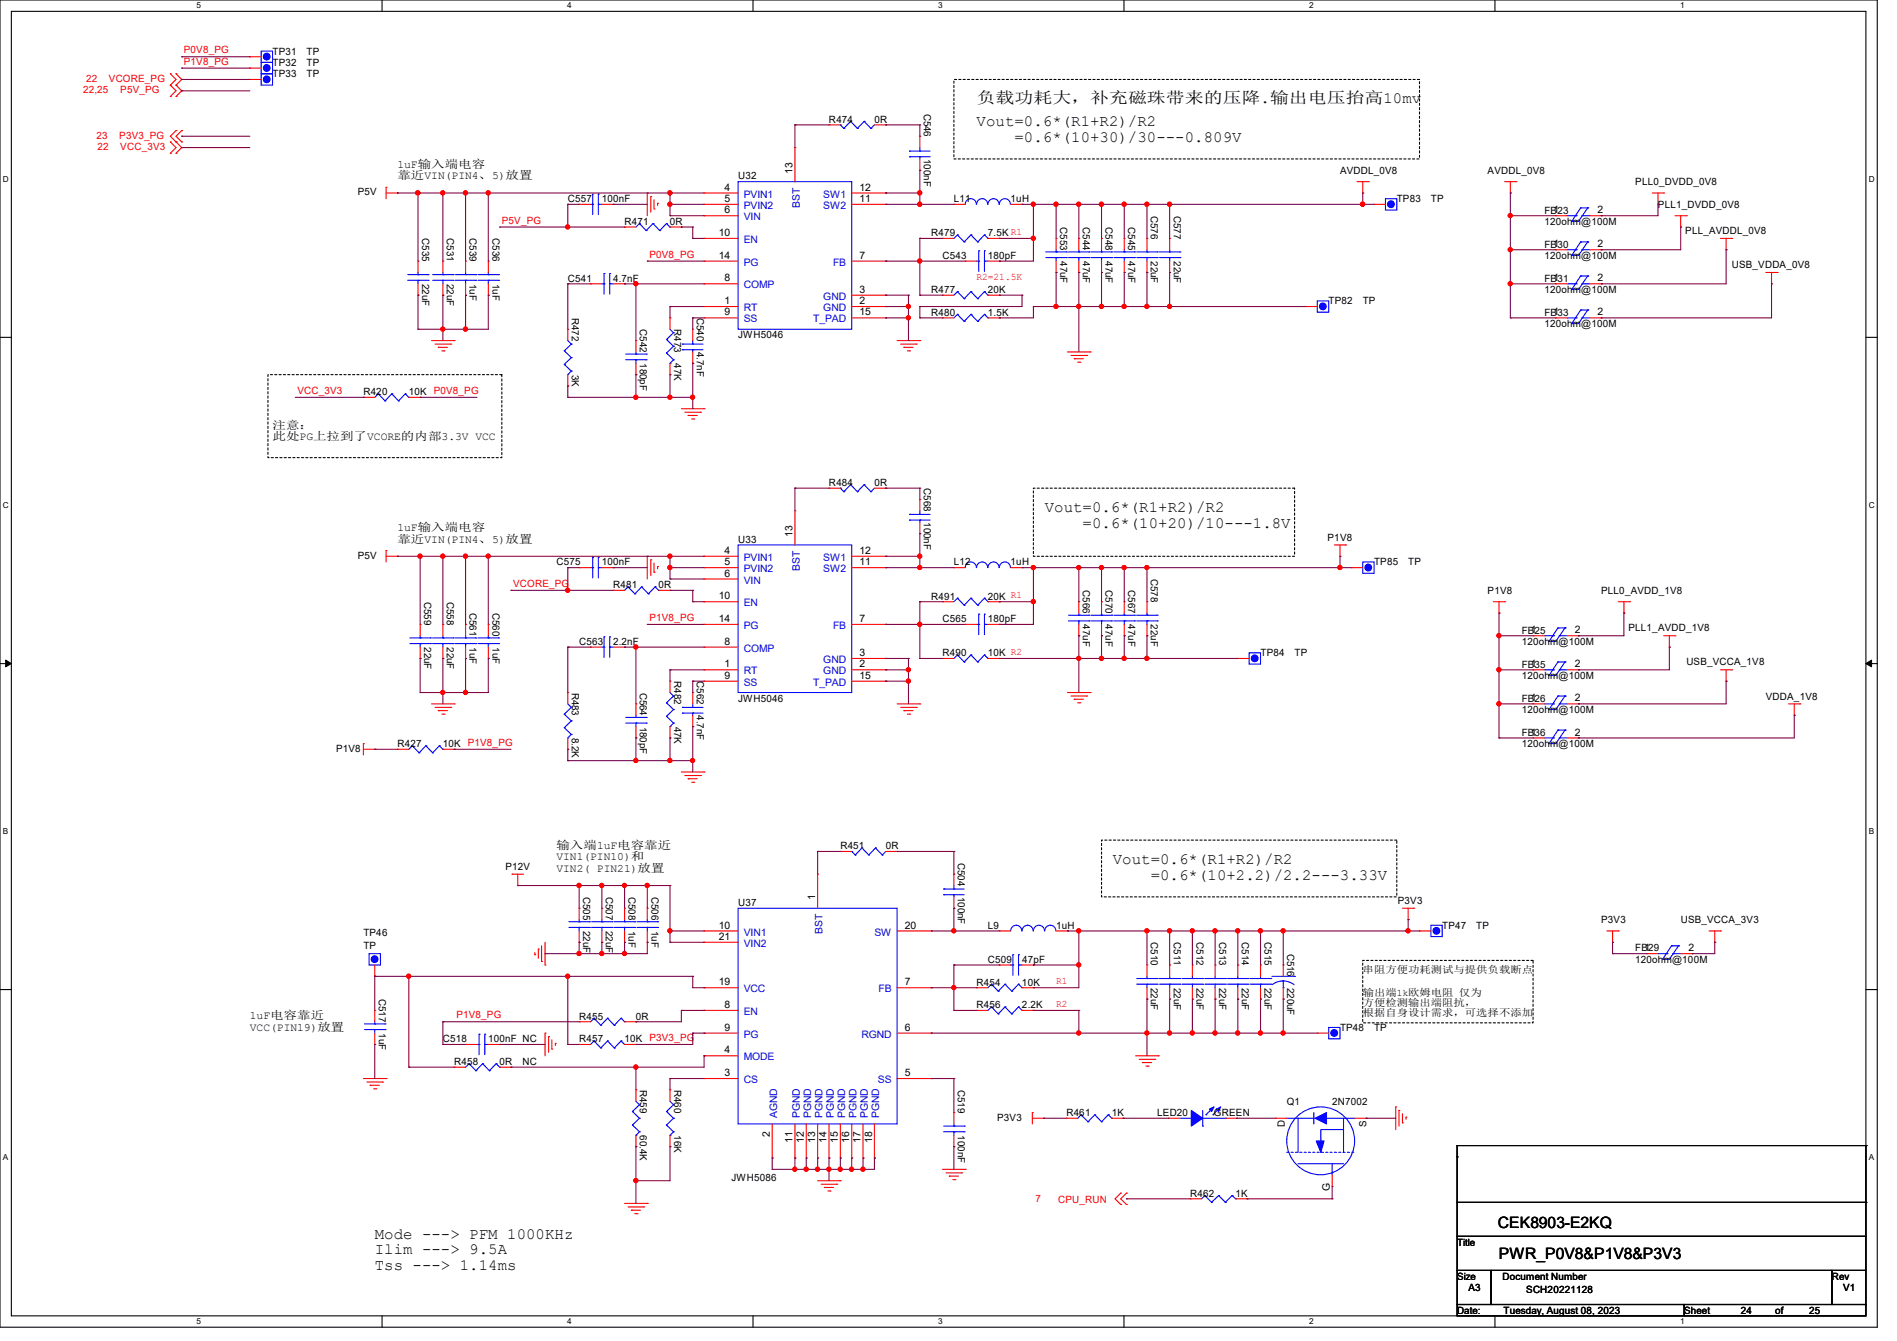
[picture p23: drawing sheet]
<svg xmlns="http://www.w3.org/2000/svg" width="297mm" height="210mm" viewBox="0 0 297 210" stroke-linecap="round" stroke-linejoin="round" font-family="sans-serif">
<defs><g id="words">
<g font-size="2.5">
<text x="152.9" y="16.2">负载功耗大，补充磁珠带来的压降.输出电压抬高10mv</text>
<text x="152.9" y="19.7">Vout=0.6*(R1+R2)/R2</text>
<text x="158.8" y="22.2">=0.6*(10+30)/30---0.809V</text>
<text x="163.6" y="80.2">Vout=0.6*(R1+R2)/R2</text>
<text x="169.5" y="82.6">=0.6*(10+20)/10---1.8V</text>
<text x="174.2" y="135.3">Vout=0.6*(R1+R2)/R2</text>
<text x="180.2" y="137.8">=0.6*(10+2.2)/2.2---3.33V</text>
<text x="58.7" y="194">Mode ---&gt; PFM 1000KHz</text>
<text x="58.7" y="196.4">Ilim ---&gt; 9.5A</text>
<text x="234.5" y="192.3">CEK8903-E2KQ</text>
<text x="234.7" y="197.1">PWR_P0V8&amp;P1V8&amp;P3V3</text>
<text x="58.7" y="198.9">Tss ---&gt; 1.14ms</text>
</g>
<g font-size="1.8">
<text x="62.2" y="28.1">靠近VIN(PIN4、5)放置</text>
<text x="62.2" y="26.3">1uF输入端电容</text>
<text x="42.7" y="67.2">注意：</text>
<text x="42.7" y="69">此处PG上拉到了VCORE的内部3.3V VCC</text>
<text x="62.2" y="83.2">1uF输入端电容</text>
<text x="62.2" y="85">靠近VIN(PIN4、5)放置</text>
<text x="87.1" y="134.7">VIN1(PIN10)和</text>
<text x="87.1" y="136.5">VIN2( PIN21)放置</text>
<text x="87.1" y="133">输入端1uF电容靠近</text>
<text x="39.1" y="159.6">1uF电容靠近</text>
<text x="39.1" y="161.4">VCC(PIN19)放置</text>
</g>
<g font-size="1.6" fill="#f00">
<text x="28.8" y="8.3">P0V8_PG</text>
<text x="28.8" y="10.1">P1V8_PG</text>
<text x="13" y="14.6">22,25</text>
<text x="13.5" y="12.8">22</text>
<text x="17.1" y="12.8">VCORE_PG</text>
<text x="18.8" y="14.6">P5V_PG</text>
<text x="15.1" y="21.7">23</text>
<text x="15.3" y="23.5">22</text>
<text x="18.7" y="21.7">P3V3_PG</text>
<text x="18.8" y="23.5">VCC_3V3</text>
<text x="78.6" y="35">P5V_PG</text>
<text x="101.7" y="40.3">P0V8_PG</text>
<text x="152.9" y="43.9">R2=21.5K</text>
<text x="46.6" y="61.7">VCC_3V3</text>
<text x="67.9" y="61.7">P0V8_PG</text>
<text x="80.3" y="91.9">VCORE_PG</text>
<text x="101.7" y="97.2">P1V8_PG</text>
<text x="73.2" y="116.8">P1V8_PG</text>
<text x="165.4" y="154.1">R1</text>
<text x="71.5" y="159.5">P1V8_PG</text>
<text x="165.4" y="157.7">R2</text>
<text x="101.7" y="163">P3V3_PG</text>
<text x="162.1" y="188.3">7</text>
<text x="165.7" y="188.5">CPU_RUN</text>
</g>
<g font-size="1.6">
<text x="42.7" y="8.6">TP31</text>
<text x="42.7" y="10.3">TP32</text>
<text x="48" y="8.6">TP</text>
<text x="48" y="10.3">TP</text>
<text x="42.7" y="12.1">TP33</text>
<text x="48" y="12.1">TP</text>
<text x="144.7" y="17.8" transform="rotate(90 144.7 17.8)">C546</text>
<text x="129.8" y="19.2">R474</text>
<text x="136.9" y="19.2">0R</text>
<text x="113.5" y="29.8">4</text>
<text x="115.6" y="28.1">U32</text>
<text x="124.1" y="27.2" transform="rotate(-90 124.1 27.2)">13</text>
<text x="134.6" y="29.8">12</text>
<text x="144.7" y="24.9" transform="rotate(90 144.7 24.9)">100nF</text>
<text x="209.8" y="27.2">AVDDL_0V8</text>
<text x="232.9" y="27.2">AVDDL_0V8</text>
<text x="256" y="29">PLL0_DVDD_0V8</text>
<text x="56" y="30.6">P5V</text>
<text x="88.9" y="31.7">C557</text>
<text x="94.2" y="31.7">100nF</text>
<text x="97.8" y="35.2">R471</text>
<text x="104.9" y="35.2">0R</text>
<text x="113.5" y="31.6">5</text>
<text x="113.5" y="33.4">6</text>
<text x="134.6" y="31.6">11</text>
<text x="149.4" y="31.7">L11</text>
<text x="158.2" y="31.7">1uH</text>
<text x="166" y="35.6" transform="rotate(90 166 35.6)">C553</text>
<text x="169.5" y="35.6" transform="rotate(90 169.5 35.6)">C544</text>
<text x="173.1" y="35.6" transform="rotate(90 173.1 35.6)">C548</text>
<text x="176.7" y="35.6" transform="rotate(90 176.7 35.6)">C545</text>
<text x="180.2" y="33.8" transform="rotate(90 180.2 33.8)">C576</text>
<text x="183.8" y="33.8" transform="rotate(90 183.8 33.8)">C577</text>
<text x="218.7" y="31.7">TP83</text>
<text x="224" y="31.7">TP</text>
<text x="241.8" y="33.4">FB23</text>
<text x="241.8" y="35.2">120ohm@100M</text>
<text x="243.2" y="33.4">1</text>
<text x="250.1" y="33.4">2</text>
<text x="259.6" y="32.6">PLL1_DVDD_0V8</text>
<text x="66.1" y="37.3" transform="rotate(90 66.1 37.3)">C535</text>
<text x="70" y="37.3" transform="rotate(90 70 37.3)">C531</text>
<text x="73.5" y="37.3" transform="rotate(90 73.5 37.3)">C539</text>
<text x="77.1" y="37.3" transform="rotate(90 77.1 37.3)">C536</text>
<text x="112.6" y="37">10</text>
<text x="112.6" y="40.5">14</text>
<text x="134.6" y="40.5">7</text>
<text x="145.8" y="37">R479</text>
<text x="147.6" y="40.6">C543</text>
<text x="154.7" y="40.6">180pF</text>
<text x="154.7" y="37">7.5K R1</text>
<text x="166" y="40.9" transform="rotate(90 166 40.9)">47uF</text>
<text x="169.5" y="40.9" transform="rotate(90 169.5 40.9)">47uF</text>
<text x="173.1" y="40.9" transform="rotate(90 173.1 40.9)">47uF</text>
<text x="176.7" y="40.9" transform="rotate(90 176.7 40.9)">47uF</text>
<text x="180.2" y="40.9" transform="rotate(90 180.2 40.9)">22uF</text>
<text x="183.8" y="40.9" transform="rotate(90 183.8 40.9)">22uF</text>
<text x="241.8" y="38.8">FB30</text>
<text x="241.8" y="40.6">120ohm@100M</text>
<text x="243.2" y="38.7">1</text>
<text x="250.1" y="38.7">2</text>
<text x="263.9" y="36.7">PLL_AVDDL_0V8</text>
<text x="271.1" y="42">USB_VDDA_0V8</text>
<text x="66.1" y="44.4" transform="rotate(90 66.1 44.4)">22uF</text>
<text x="70" y="44.4" transform="rotate(90 70 44.4)">22uF</text>
<text x="73.5" y="44.4" transform="rotate(90 73.5 44.4)">1uF</text>
<text x="77.1" y="44.4" transform="rotate(90 77.1 44.4)">1uF</text>
<text x="88.9" y="44.1">C541</text>
<text x="96" y="44.1">4.7nF</text>
<text x="113.5" y="47.6">1</text>
<text x="113.5" y="44.1">8</text>
<text x="134.6" y="47.6">2</text>
<text x="134.6" y="45.8">3</text>
<text x="145.8" y="45.9">R477</text>
<text x="154.7" y="45.9">20K</text>
<text x="208" y="47.7">TP82</text>
<text x="213.4" y="47.7">TP</text>
<text x="241.8" y="44.1">FB31</text>
<text x="241.8" y="45.9">120ohm@100M</text>
<text x="243.2" y="44.1">1</text>
<text x="250.1" y="44.1">2</text>
<text x="89.5" y="49.8" transform="rotate(90 89.5 49.8)">R472</text>
<text x="100.2" y="51.6" transform="rotate(90 100.2 51.6)">C542</text>
<text x="105.5" y="51.6" transform="rotate(90 105.5 51.6)">R473</text>
<text x="109.1" y="49.8" transform="rotate(90 109.1 49.8)">C540</text>
<text x="113.5" y="49.4">9</text>
<text x="115.6" y="53">JWH5046</text>
<text x="134.6" y="49.4">15</text>
<text x="145.8" y="49.4">R480</text>
<text x="154.7" y="49.4">1.5K</text>
<text x="241.8" y="49.4">FB33</text>
<text x="241.8" y="51.2">120ohm@100M</text>
<text x="243.2" y="49.4">1</text>
<text x="250.1" y="49.4">2</text>
<text x="89.5" y="58.7" transform="rotate(90 89.5 58.7)">3K</text>
<text x="100.2" y="56.9" transform="rotate(90 100.2 56.9)">180pF</text>
<text x="105.5" y="56.9" transform="rotate(90 105.5 56.9)">47K</text>
<text x="109.1" y="55.1" transform="rotate(90 109.1 55.1)">4.7nF</text>
<text x="56.9" y="61.9">R420</text>
<text x="64" y="61.9">10K</text>
<text x="129.8" y="76.1">R484</text>
<text x="136.9" y="76.1">0R</text>
<text x="144.7" y="76.5" transform="rotate(90 144.7 76.5)">C568</text>
<text x="144.7" y="81.8" transform="rotate(90 144.7 81.8)">100nF</text>
<text x="56" y="87.5">P5V</text>
<text x="87.1" y="88.6">C575</text>
<text x="94.2" y="88.6">100nF</text>
<text x="113.5" y="86.7">4</text>
<text x="113.5" y="88.5">5</text>
<text x="115.6" y="85">U33</text>
<text x="124.1" y="84.1" transform="rotate(-90 124.1 84.1)">13</text>
<text x="134.6" y="88.5">11</text>
<text x="134.6" y="86.7">12</text>
<text x="149.4" y="88.6">L12</text>
<text x="158.2" y="88.6">1uH</text>
<text x="207.9" y="84.7">P1V8</text>
<text x="215.1" y="88.6">TP85</text>
<text x="220.5" y="88.6">TP</text>
<text x="66.4" y="94.2" transform="rotate(90 66.4 94.2)">C559</text>
<text x="70" y="94.2" transform="rotate(90 70 94.2)">C558</text>
<text x="96" y="92.1">R481</text>
<text x="103.1" y="92.1">0R</text>
<text x="112.6" y="93.9">10</text>
<text x="113.5" y="90.3">6</text>
<text x="145.8" y="93.9">R491</text>
<text x="154.7" y="93.9">20K R1</text>
<text x="169.5" y="92.5" transform="rotate(90 169.5 92.5)">C566</text>
<text x="173.1" y="92.5" transform="rotate(90 173.1 92.5)">C570</text>
<text x="176.7" y="92.5" transform="rotate(90 176.7 92.5)">C567</text>
<text x="180.2" y="90.7" transform="rotate(90 180.2 90.7)">C578</text>
<text x="232.9" y="93">P1V8</text>
<text x="250.7" y="93">PLL0_AVDD_1V8</text>
<text x="66.4" y="101.3" transform="rotate(90 66.4 101.3)">22uF</text>
<text x="70" y="101.3" transform="rotate(90 70 101.3)">22uF</text>
<text x="73.5" y="96" transform="rotate(90 73.5 96)">C561</text>
<text x="73.5" y="101.4" transform="rotate(90 73.5 101.4)">1uF</text>
<text x="77.1" y="96" transform="rotate(90 77.1 96)">C560</text>
<text x="77.1" y="101.4" transform="rotate(90 77.1 101.4)">1uF</text>
<text x="90.7" y="101">C563</text>
<text x="96" y="101">2.2nF</text>
<text x="112.6" y="97.4">14</text>
<text x="113.5" y="101">8</text>
<text x="134.6" y="97.4">7</text>
<text x="147.6" y="97.4">C565</text>
<text x="154.7" y="97.4">180pF</text>
<text x="169.5" y="97.8" transform="rotate(90 169.5 97.8)">47uF</text>
<text x="173.1" y="97.8" transform="rotate(90 173.1 97.8)">47uF</text>
<text x="176.7" y="97.8" transform="rotate(90 176.7 97.8)">47uF</text>
<text x="180.2" y="97.8" transform="rotate(90 180.2 97.8)">22uF</text>
<text x="238.3" y="99.2">FB25</text>
<text x="238.3" y="101">120ohm@100M</text>
<text x="239.7" y="99.2">1</text>
<text x="246.6" y="99.2">2</text>
<text x="255" y="98.9">PLL1_AVDD_1V8</text>
<text x="105.5" y="106.7" transform="rotate(90 105.5 106.7)">R482</text>
<text x="109.1" y="106.7" transform="rotate(90 109.1 106.7)">C562</text>
<text x="113.5" y="104.5">1</text>
<text x="113.5" y="106.3">9</text>
<text x="134.6" y="104.5">2</text>
<text x="134.6" y="102.7">3</text>
<text x="134.6" y="106.3">15</text>
<text x="147.6" y="102.8">R490</text>
<text x="154.7" y="102.8">10K R2</text>
<text x="197.4" y="102.8">TP84</text>
<text x="202.7" y="102.8">TP</text>
<text x="238.3" y="104.6">FB35</text>
<text x="238.3" y="106.3">120ohm@100M</text>
<text x="239.7" y="104.5">1</text>
<text x="246.6" y="104.5">2</text>
<text x="264" y="104.2">USB_VCCA_1V8</text>
<text x="89.5" y="108.5" transform="rotate(90 89.5 108.5)">R483</text>
<text x="100.2" y="108.5" transform="rotate(90 100.2 108.5)">C564</text>
<text x="100.2" y="113.8" transform="rotate(90 100.2 113.8)">180pF</text>
<text x="105.5" y="113.8" transform="rotate(90 105.5 113.8)">47K</text>
<text x="109.1" y="112" transform="rotate(90 109.1 112)">4.7nF</text>
<text x="115.6" y="109.9">JWH5046</text>
<text x="238.3" y="109.9">FB26</text>
<text x="238.3" y="111.7">120ohm@100M</text>
<text x="239.7" y="109.9">1</text>
<text x="246.6" y="109.9">2</text>
<text x="276.5" y="109.6">VDDA_1V8</text>
<text x="52.6" y="117.7">P1V8</text>
<text x="62.2" y="117">R427</text>
<text x="69.3" y="117">10K</text>
<text x="89.5" y="115.6" transform="rotate(90 89.5 115.6)">8.2K</text>
<text x="238.3" y="115.2">FB36</text>
<text x="238.3" y="117">120ohm@100M</text>
<text x="239.7" y="115.2">1</text>
<text x="246.6" y="115.2">2</text>
<text x="79.1" y="136.2">P12V</text>
<text x="131.6" y="133">R451</text>
<text x="138.7" y="133">0R</text>
<text x="150" y="135.1" transform="rotate(90 150 135.1)">C504</text>
<text x="91.3" y="140.5" transform="rotate(90 91.3 140.5)">C505</text>
<text x="94.9" y="140.5" transform="rotate(90 94.9 140.5)">C507</text>
<text x="98.4" y="140.5" transform="rotate(90 98.4 140.5)">C508</text>
<text x="102" y="140.5" transform="rotate(90 102 140.5)">C506</text>
<text x="115.6" y="141.9">U37</text>
<text x="127.6" y="141" transform="rotate(-90 127.6 141)">1</text>
<text x="150" y="140.5" transform="rotate(90 150 140.5)">100nF</text>
<text x="218.9" y="141.6">P3V3</text>
<text x="56.9" y="146.5">TP46</text>
<text x="56.9" y="148.7">TP</text>
<text x="91.3" y="145.8" transform="rotate(90 91.3 145.8)">22uF</text>
<text x="94.9" y="145.8" transform="rotate(90 94.9 145.8)">22uF</text>
<text x="98.4" y="145.8" transform="rotate(90 98.4 145.8)">1uF</text>
<text x="102" y="145.8" transform="rotate(90 102 145.8)">1uF</text>
<text x="112.6" y="145.4">10</text>
<text x="112.6" y="147.2">21</text>
<text x="141.7" y="145.4">20</text>
<text x="154.7" y="145.5">L9</text>
<text x="165.3" y="145.5">1uH</text>
<text x="180.2" y="147.6" transform="rotate(90 180.2 147.6)">C510</text>
<text x="183.8" y="147.6" transform="rotate(90 183.8 147.6)">C511</text>
<text x="187.3" y="147.6" transform="rotate(90 187.3 147.6)">C512</text>
<text x="190.9" y="147.6" transform="rotate(90 190.9 147.6)">C513</text>
<text x="194.4" y="147.6" transform="rotate(90 194.4 147.6)">C514</text>
<text x="198" y="147.6" transform="rotate(90 198 147.6)">C515</text>
<text x="201.5" y="149.4" transform="rotate(90 201.5 149.4)">C516</text>
<text x="225.8" y="145.5">TP47</text>
<text x="231.1" y="145.5">TP</text>
<text x="250.7" y="144.6">P3V3</text>
<text x="256" y="149">FB29</text>
<text x="257.5" y="149">1</text>
<text x="263.1" y="144.6">USB_VCCA_3V3</text>
<text x="264.4" y="149">2</text>
<text x="112.6" y="154.3">19</text>
<text x="141.7" y="154.3">7</text>
<text x="152.9" y="154.3">R454</text>
<text x="154.7" y="150.8">C509</text>
<text x="160" y="154.3">10K</text>
<text x="160" y="150.8">47pF</text>
<text x="180.2" y="154.7" transform="rotate(90 180.2 154.7)">22uF</text>
<text x="183.8" y="154.7" transform="rotate(90 183.8 154.7)">22uF</text>
<text x="187.3" y="154.7" transform="rotate(90 187.3 154.7)">22uF</text>
<text x="190.9" y="154.7" transform="rotate(90 190.9 154.7)">22uF</text>
<text x="194.4" y="154.7" transform="rotate(90 194.4 154.7)">22uF</text>
<text x="198" y="154.7" transform="rotate(90 198 154.7)">22uF</text>
<text x="201.5" y="154.7" transform="rotate(90 201.5 154.7)">220uF</text>
<text x="213.4" y="155.9">输出端1k欧姆电阻 仅为</text>
<text x="213.4" y="152.4">串阻方便功耗测试与提供负载断点</text>
<text x="256" y="150.8">120ohm@100M</text>
<text x="59.3" y="156.5" transform="rotate(90 59.3 156.5)">C517</text>
<text x="59.3" y="161.8" transform="rotate(90 59.3 161.8)">1uF</text>
<text x="90.7" y="159.7">R455</text>
<text x="99.6" y="159.7">0R</text>
<text x="113.5" y="157.9">8</text>
<text x="113.5" y="161.4">9</text>
<text x="141.7" y="161.4">6</text>
<text x="152.9" y="157.9">R456</text>
<text x="160" y="157.9">2.2K</text>
<text x="209.8" y="161.5">TP48</text>
<text x="213.4" y="157.5">方便检测输出端阻抗，</text>
<text x="213.4" y="159">根据自身设计需求，可选择不添加</text>
<text x="215.1" y="161.5">TP</text>
<text x="69.3" y="163.2">C518</text>
<text x="71.1" y="166.8">R458</text>
<text x="76.4" y="163.2">100nF NC</text>
<text x="78.2" y="166.8">0R</text>
<text x="81.8" y="166.8">NC</text>
<text x="90.7" y="163.2">R457</text>
<text x="97.8" y="163.2">10K</text>
<text x="113.5" y="165">4</text>
<text x="100.2" y="170.7" transform="rotate(90 100.2 170.7)">R459</text>
<text x="105.5" y="170.7" transform="rotate(90 105.5 170.7)">R460</text>
<text x="113.5" y="168.5">3</text>
<text x="141.7" y="168.5">5</text>
<text x="150" y="170.7" transform="rotate(90 150 170.7)">C519</text>
<text x="201.5" y="173">Q1</text>
<text x="208.6" y="173">2N7002</text>
<text x="100.2" y="177.8" transform="rotate(90 100.2 177.8)">60.4K</text>
<text x="105.5" y="177.8" transform="rotate(90 105.5 177.8)">16K</text>
<text x="120.5" y="178.1" transform="rotate(-90 120.5 178.1)">2</text>
<text x="124.1" y="179" transform="rotate(-90 124.1 179)">11</text>
<text x="125.9" y="179" transform="rotate(-90 125.9 179)">12</text>
<text x="127.6" y="179" transform="rotate(-90 127.6 179)">13</text>
<text x="129.4" y="179" transform="rotate(-90 129.4 179)">14</text>
<text x="131.2" y="179" transform="rotate(-90 131.2 179)">15</text>
<text x="133" y="179" transform="rotate(-90 133 179)">16</text>
<text x="134.7" y="179" transform="rotate(-90 134.7 179)">17</text>
<text x="136.5" y="179" transform="rotate(-90 136.5 179)">18</text>
<text x="150" y="177.8" transform="rotate(90 150 177.8)">100nF</text>
<text x="156.1" y="175.5">P3V3</text>
<text x="167" y="174.8">R461</text>
<text x="174.1" y="174.8">1K</text>
<text x="181.2" y="174.8">LED20</text>
<text x="190.1" y="174.8">GREEN</text>
<text x="201.2" y="176.6" transform="rotate(-90 201.2 176.6)">D</text>
<text x="213.9" y="176.6" transform="rotate(-90 213.9 176.6)">S</text>
<text x="114.5" y="184.9">JWH5086</text>
<text x="186.4" y="187.4">R462</text>
<text x="193.5" y="187.4">1K</text>
<text x="208.2" y="186.5" transform="rotate(-90 208.2 186.5)">G</text>
<text x="228.1" y="195.1">Title</text>
<text x="228.1" y="200.4">Size</text>
<text x="229.9" y="202.2">A3</text>
<text x="235.2" y="200.4">Document Number</text>
<text x="239" y="202.5">SCH20221128</text>
<text x="286.8" y="200.4">Rev</text>
<text x="288.6" y="202.2">V1</text>
<text x="228.1" y="205.7">Date:</text>
<text x="235.4" y="205.7">Tuesday, August 08, 2023</text>
<text x="263.7" y="205.7">Sheet</text>
<text x="272.6" y="205.7">24</text>
<text x="277.9" y="205.7">of</text>
<text x="283.2" y="205.7">25</text>
</g>
<g font-size="1.6" fill="#00c">
<text x="116.5" y="30.9">PVIN1</text>
<text x="116.5" y="32.7">PVIN2</text>
<text x="116.5" y="34.5">VIN</text>
<text x="125.2" y="32.6" transform="rotate(-90 125.2 32.6)">BST</text>
<text x="128.9" y="32.7">SW2</text>
<text x="128.9" y="30.9">SW1</text>
<text x="116.5" y="38.1">EN</text>
<text x="116.5" y="41.6">PG</text>
<text x="130.4" y="41.6">FB</text>
<text x="116.5" y="45.2">COMP</text>
<text x="128.9" y="46.9">GND</text>
<text x="116.5" y="48.7">RT</text>
<text x="116.5" y="50.5">SS</text>
<text x="127.3" y="50.5">T_PAD</text>
<text x="128.9" y="48.7">GND</text>
<text x="116.5" y="87.8">PVIN1</text>
<text x="116.5" y="89.6">PVIN2</text>
<text x="125.2" y="89.4" transform="rotate(-90 125.2 89.4)">BST</text>
<text x="128.9" y="89.6">SW2</text>
<text x="128.9" y="87.8">SW1</text>
<text x="116.5" y="91.4">VIN</text>
<text x="116.5" y="95">EN</text>
<text x="116.5" y="98.5">PG</text>
<text x="130.4" y="98.5">FB</text>
<text x="116.5" y="105.6">RT</text>
<text x="116.5" y="102.1">COMP</text>
<text x="116.5" y="107.4">SS</text>
<text x="127.3" y="107.4">T_PAD</text>
<text x="128.9" y="105.6">GND</text>
<text x="128.9" y="103.8">GND</text>
<text x="116.5" y="146.5">VIN1</text>
<text x="116.5" y="148.3">VIN2</text>
<text x="128.8" y="146.3" transform="rotate(-90 128.8 146.3)">BST</text>
<text x="136.9" y="146.5">SW</text>
<text x="116.5" y="155.4">VCC</text>
<text x="137.5" y="155.4">FB</text>
<text x="116.5" y="159">EN</text>
<text x="116.5" y="166.1">MODE</text>
<text x="116.5" y="162.5">PG</text>
<text x="134.9" y="162.5">RGND</text>
<text x="116.5" y="169.6">CS</text>
<text x="137.5" y="169.6">SS</text>
<text x="121.7" y="175.1" transform="rotate(-90 121.7 175.1)">AGND</text>
<text x="125.2" y="175.1" transform="rotate(-90 125.2 175.1)">PGND</text>
<text x="127" y="175.1" transform="rotate(-90 127 175.1)">PGND</text>
<text x="128.8" y="175.1" transform="rotate(-90 128.8 175.1)">PGND</text>
<text x="130.6" y="175.1" transform="rotate(-90 130.6 175.1)">PGND</text>
<text x="132.3" y="175.1" transform="rotate(-90 132.3 175.1)">PGND</text>
<text x="134.1" y="175.1" transform="rotate(-90 134.1 175.1)">PGND</text>
<text x="135.9" y="175.1" transform="rotate(-90 135.9 175.1)">PGND</text>
<text x="137.7" y="175.1" transform="rotate(-90 137.7 175.1)">PGND</text>
</g>
<g font-size="1.3">
<text x="30.8" y="1.3">5</text>
<text x="88.8" y="1.3">4</text>
<text x="146.9" y="1.3">3</text>
<text x="205" y="1.3">2</text>
<text x="263.1" y="1.3">1</text>
<text x=".5" y="28.4">D</text>
<text x="292.6" y="28.4">D</text>
<text x=".5" y="79.5">C</text>
<text x="292.6" y="79.5">C</text>
<text x=".5" y="130.6">B</text>
<text x="292.6" y="130.6">B</text>
<text x=".5" y="181.7">A</text>
<text x="292.6" y="181.7">A</text>
<text x="30.8" y="207.4">5</text>
<text x="88.8" y="207.4">4</text>
<text x="146.9" y="207.4">3</text>
<text x="205" y="207.4">2</text>
<text x="263.1" y="207.4">1</text>
</g>
</g></defs>
<path d="M0 0h293.9v207.9h-293.9zM1.8 1.8h290.3v204.3h-290.3z" fill="none" stroke="#000" stroke-width=".17"/>
<g fill="#fff">
<path d="M30.8 .2h.7v1.4h-.7z"/>
<path d="M30.8 206.2h.7v1.4h-.7z"/>
</g>
<path d="M59.8 0v1.8M59.8 206.1v1.8" fill="none" stroke="#000" stroke-width=".17"/>
<g fill="#fff">
<path d="M88.8 .2h.7v1.4h-.7z"/>
<path d="M88.8 206.2h.7v1.4h-.7z"/>
</g>
<path d="M117.9 0v1.8M117.9 206.1v1.8" fill="none" stroke="#000" stroke-width=".17"/>
<g fill="#fff">
<path d="M146.9 .2h.7v1.4h-.7z"/>
<path d="M146.9 206.2h.7v1.4h-.7z"/>
</g>
<path d="M176 0v1.8M176 206.1v1.8" fill="none" stroke="#000" stroke-width=".17"/>
<g fill="#fff">
<path d="M205 .2h.7v1.4h-.7z"/>
<path d="M205 206.2h.7v1.4h-.7z"/>
</g>
<path d="M234.1 0v1.8M234.1 206.1v1.8" fill="none" stroke="#000" stroke-width=".17"/>
<g fill="#fff">
<path d="M263.1 .2h.6v1.4h-.6z"/>
<path d="M263.1 206.2h.6v1.4h-.6z"/>
<path d="M.5 27.3h.9v1.4h-.9z"/>
<path d="M292.6 27.3h.9v1.4h-.9z"/>
<path d="M.5 78.4h.9v1.4h-.9z"/>
<path d="M292.6 78.4h.9v1.4h-.9z"/>
</g>
<path d="M0 52.8h1.8M292.1 52.8h1.8" fill="none" stroke="#000" stroke-width=".17"/>
<g fill="#fff">
<path d="M.5 129.5h.8v1.4h-.8z"/>
<path d="M292.6 129.5h.8v1.4h-.8z"/>
</g>
<path d="M0 103.9h1.8M292.1 103.9h1.8" fill="none" stroke="#000" stroke-width=".17"/>
<path d="M.9 103.4l.9 .5-.9 .5zM292.1 103.9l.9-.5v1z" fill="#000" stroke="#000" stroke-width=".16"/>
<g fill="#fff">
<path d="M.5 180.5h.8v1.4h-.8z"/>
<path d="M292.6 180.5h.8v1.4h-.8z"/>
</g>
<g fill="none" stroke="#000" stroke-width=".17">
<path d="M0 155h1.8M292.1 155h1.8M228.1 179.4h.1M228.1 179.4v8.9M228.1 179.4h64M292.1 179.4h.1M292.1 179.4v8.9M228.1 188.3h64v5.3h-64zM228.1 193.6h64v5.4h-64zM228.1 199h5.4v5.3h-5.4zM228.1 181.2h.1M233.5 199h53.3v5.3h-53.3z"/>
<path d="M286.8 199h5.3v5.3h-5.3zM292.1 188.3h.1M228.1 204.3h35.6v1.8h-35.6zM263.7 204.3h28.4v1.8h-28.4z"/>
</g>
<path d="M149.4 12.4h72.8v12.5h-72.8zM42 58.7h36.6v13h-36.6zM161.8 76.5h40.9v10.6h-40.9zM172.5 131.6h46.2v8.9h-46.2zM213.4 150.4h26.6v9.8h-26.6z" fill="none" stroke="#000" stroke-width=".17" stroke-dasharray=".3"/>
<g fill="none" stroke="#f00" stroke-width=".17">
<path d="M26.7 11.6h.1M26.7 13.3h.1M26.7 15.1h.1M26.7 11.6l.9 .8-.9 .9M26.7 13.3l.9 .9-.9 .9M27.6 13.3h.1M27.6 11.6h.1M27.6 15.1h.1M27.6 11.6l.8 .8-.8 .9M27.6 13.3l.8 .9-.8 .9M39.1 12.4h.1M39.1 8.9h.1"/>
<path d="M39.1 10.7h.1M39.1 12.4h1.8M39.1 8.9h1.8M39.1 10.7h1.8M129.8 19.6h.1M129.8 19.6h1.8M136.9 19.6h1.8M138.7 19.6h.1M26.7 22.2h.1M26.7 24h.1M26.7 22.2l.9 .9-.9 .9M27.6 22.2h.1"/>
<path d="M27.6 20.4h.1M27.6 24h.1M27.6 20.4l-.9 .9 1.7 1.8-.8 .9M28.4 22.2h.1M28.4 20.4h.1M28.4 20.4l-.8 .9 .8 .9M60.5 29.3h.1M60.5 30.2h1.7M60.5 29.3v1.8M62.2 30.2h.1M90.7 32h.1M90.7 32h1.8"/>
<path d="M94.2 32h1.8M96 32h.1M97.8 35.6h.1M97.8 35.6h1.8M101.3 30.2h.1M101.3 30.2v3.6M101.9 30.8h.1M101.9 30.8v2.4M102.4 32.7h.1M102.4 31.3v1.4M103 31.8h.1M103 31.8v.4"/>
<path d="M104.9 35.6h1.8M106.7 35.6h.1M110.2 30.2h.1M110.2 32h.1M110.2 33.8h.1M110.2 37.3h.1M110.2 30.2h5.4M110.2 37.3h5.4M110.2 33.8h5.4M110.2 32h5.4M124.5 23.1h.1M124.5 23.1v5.3"/>
<path d="M133.3 30.2h5.4M133.3 32h5.4M138.7 32h.1M138.7 30.2h.1M144 26.7h.1M144 21.3h.1M144 21.3v1.8M144 24.9v1.8M147.6 37.3h.1M147.6 37.3h1.8M149.4 32h.1M149.4 32h1.7"/>
<path d="M154.7 37.3h1.8M156.5 37.3h.1M158.2 32h1.8M160 32h.1M165.4 37.3h.1M165.4 37.3v1.8M168.9 37.3h.1M168.9 37.3v1.8M172.5 37.3h.1M172.5 37.3v1.8M176 37.3h.1M176 37.3v1.8"/>
<path d="M179.6 37.3h.1M179.6 37.3v1.8M183.1 37.3h.1M183.1 37.3v1.8M212.5 28.4h1.7M213.4 30.2h.1M213.4 28.4v1.8M214.2 28.4h.1M215.1 32h.1M215.1 32h1.8M235.6 28.4h1.8M236.5 30.2h.1"/>
<path d="M236.5 28.4v1.8M237.4 28.4h.1M243.6 33.8h.1M243.6 39.1h.1M243.6 33.8h1.8M243.6 39.1h1.8M248.9 33.8h1.8M248.9 39.1h1.8M250.7 33.8h.1M250.7 39.1h.1M258.7 30.2h1.8M259.6 32h.1"/>
<path d="M259.6 30.2v1.8M260.5 30.2h.1M262.3 33.8h1.7M263.1 35.6h.1M263.1 33.8v1.8M264 33.8h.1M269.4 37.3h1.7M270.3 39.1h.1M270.3 37.3v1.8M271.1 37.3h.1M65.4 40.9h.1M65.4 46.2h.1"/>
<path d="M65.4 40.9v1.8M65.4 44.4v1.8M67.6 53.3h3.5M68.1 53.9h2.5M68.6 54.4h.1M68.6 54.4h1.5M69.2 54.9h.3M69.3 40.9h.1M69.3 46.2h.1M69.3 40.9v1.8M69.3 44.4v1.8M69.5 54.9h.1"/>
<path d="M70.6 53.9h.1M71.1 53.3h.1M72.9 40.9h.1M72.9 46.2h.1M72.9 40.9v1.8M72.9 44.4v1.8M76.5 40.9h.1M76.5 46.2h.1M76.5 40.9v1.8M76.5 44.4v1.8M88.9 51.6h.1M88.9 51.6v1.7"/>
<path d="M88.9 58.7v1.8M92.5 44.4h.1M92.5 44.4h1.7M96 44.4h1.8M97.8 44.4h.1M99.6 53.3h.1M99.6 58.7h.1M99.6 53.3v1.8M99.6 56.9v1.8M104.9 49.8h.1M104.9 58.7h.1M104.9 49.8v1.8"/>
<path d="M104.9 56.9v1.8M108.5 56.9h.1M108.5 51.6h.1M108.5 51.6v1.7M108.5 55.1v1.8M110.2 48h.1M110.2 44.4h.1M110.2 49.8h.1M110.2 40.9h.1M110.2 48h5.4M110.2 40.9h5.4M110.2 44.4h5.4"/>
<path d="M110.2 49.8h5.4M133.3 48h5.4M133.3 46.2h5.4M133.3 40.9h5.4M133.3 49.8h5.4M138.7 48h.1M138.7 46.2h.1M138.7 40.9h.1M138.7 49.8h.1M140.5 53.3h3.5M141 53.9h2.5M141.5 54.4h.1"/>
<path d="M141.5 54.4h1.5M142.1 54.9h.3M142.4 54.9h.1M143.5 53.9h.1M144 53.3h.1M147.6 46.2h.1M147.6 49.8h.1M147.6 46.2h1.8M147.6 49.8h1.8M151.1 40.9h.1M151.1 40.9h1.8M154.7 46.2h1.8"/>
<path d="M154.7 40.9h1.8M154.7 49.8h1.8M156.5 40.9h.1M156.5 46.2h.1M156.5 49.8h.1M165.4 42.7h.1M165.4 40.9v1.8M167.1 55.1h3.6M167.7 55.7h2.4M168.2 56.2h.1M168.2 56.2h1.4M168.7 56.7h.4"/>
<path d="M168.9 42.7h.1M168.9 40.9v1.8M169.1 56.7h.1M170.1 55.7h.1M170.7 55.1h.1M172.5 42.7h.1M172.5 40.9v1.8M176 42.7h.1M176 40.9v1.8M179.6 42.7h.1M179.6 40.9v1.8M183.1 42.7h.1"/>
<path d="M183.1 40.9v1.8M204.5 48h.1M204.5 48h1.7M243.6 44.4h.1M243.6 49.8h.1M243.6 44.4h1.8M243.6 49.8h1.8M248.9 44.4h1.8M248.9 49.8h1.8M250.7 44.4h.1M250.7 49.8h.1M276.5 42.7h1.8"/>
<path d="M277.4 44.4h.1M277.4 42.7v1.7M278.3 42.7h.1M56.9 62.2h.1M56.9 62.2h1.8M64 62.2h1.8M65.8 62.2h.1M88.9 60.5h.1M106.7 64h3.5M107.2 64.6h2.5M107.7 65.1h.1M107.7 65.1h1.5"/>
<path d="M108.3 65.6h.3M108.6 65.6h.1M109.7 64.6h.1M110.2 64h.1M129.8 76.5h.1M129.8 76.5h1.8M136.9 76.5h1.8M138.7 76.5h.1M144 78.2h.1M144 78.2v1.8M60.5 86.2h.1M60.5 86.2v1.8"/>
<path d="M60.5 87.1h1.7M62.2 87.1h.1M65.8 97.8h.1M65.8 97.8v1.8M69.3 97.8h.1M69.3 97.8v1.8M72.9 97.8h.1M72.9 97.8v1.8M76.5 97.8h.1M76.5 97.8v1.8M90.7 88.9h.1M90.7 88.9h1.8"/>
<path d="M94.2 88.9h1.8M96 92.5h.1M96 88.9h.1M96 92.5h1.8M101.3 87.1h.1M101.3 87.1v3.6M101.9 87.7h.1M101.9 87.7v2.4M102.4 89.6h.1M102.4 88.2v1.4M103 88.7h.1M103 88.7v.4"/>
<path d="M103.1 92.5h1.8M104.9 92.5h.1M110.2 87.1h.1M110.2 88.9h.1M110.2 90.7h.1M110.2 94.2h.1M110.2 97.8h.1M110.2 94.2h5.4M110.2 87.1h5.4M110.2 88.9h5.4M110.2 90.7h5.4M110.2 97.8h5.4"/>
<path d="M124.5 80h.1M124.5 80v5.3M133.3 87.1h5.4M133.3 88.9h5.4M133.3 97.8h5.4M138.7 97.8h.1M138.7 88.9h.1M138.7 87.1h.1M144 83.6h.1M144 81.8v1.8M147.6 94.2h.1M147.6 94.2h1.8"/>
<path d="M149.4 88.9h.1M149.4 88.9h1.7M151.1 97.8h.1M151.1 97.8h1.8M154.7 94.2h1.8M154.7 97.8h1.8M156.5 97.8h.1M156.5 94.2h.1M158.2 88.9h1.8M160 88.9h.1M168.9 94.2h.1M168.9 99.6h.1"/>
<path d="M168.9 94.2v1.8M168.9 97.8v1.8M172.5 94.2h.1M172.5 99.6h.1M172.5 94.2v1.8M172.5 97.8v1.8M176 94.2h.1M176 99.6h.1M176 94.2v1.8M176 97.8v1.8M179.6 94.2h.1M179.6 99.6h.1"/>
<path d="M179.6 94.2v1.8M179.6 97.8v1.8M208.9 85.3h1.8M209.8 87.1h.1M209.8 85.3v1.8M210.7 85.3h.1M211.6 88.9h.1M211.6 88.9h1.8M233.8 94.2h1.8M234.7 96h.1M234.7 94.2v1.8M235.6 94.2h.1"/>
<path d="M240 99.6h.1M240 99.6h1.8M245.4 99.6h1.7M247.1 99.6h.1M253.4 94.2h1.7M254.3 96h.1M254.3 94.2v1.8M255.1 94.2h.1M260.5 99.6h1.8M261.4 99.6v1.7M262.3 99.6h.1M56.9 116.5h.1"/>
<path d="M56.9 117.3h1.8M56.9 116.5v1.7M58.7 117.3h.1M62.2 117.3h.1M62.2 117.3h1.8M65.8 103.1h.1M65.8 101.3v1.8M67.6 110.2h3.5M68.1 110.8h2.5M68.6 111.3h.1M68.6 111.3h1.5M69.2 111.8h.3"/>
<path d="M69.3 103.1h.1M69.3 117.3h1.8M69.3 101.3v1.8M69.5 111.8h.1M70.6 110.8h.1M71.1 110.2h.1M71.1 117.3h.1M72.9 103.1h.1M72.9 101.3v1.8M76.5 103.1h.1M76.5 101.3v1.8M88.9 108.5h.1"/>
<path d="M88.9 117.3h.1M88.9 108.5v1.7M88.9 115.6v1.7M92.5 101.3h.1M92.5 101.3h1.7M96 101.3h1.8M97.8 101.3h.1M99.6 110.2h.1M99.6 115.6h.1M99.6 110.2v1.8M99.6 113.8v1.8M104.9 106.7h.1"/>
<path d="M104.9 115.6h.1M104.9 106.7v1.8M104.9 113.8v1.8M108.5 113.8h.1M108.5 108.5h.1M108.5 108.5v1.7M108.5 112v1.8M110.2 104.9h.1M110.2 101.3h.1M110.2 106.7h.1M110.2 104.9h5.4M110.2 101.3h5.4"/>
<path d="M110.2 106.7h5.4M133.3 104.9h5.4M133.3 103.1h5.4M133.3 106.7h5.4M138.7 104.9h.1M138.7 103.1h.1M138.7 106.7h.1M140.5 110.2h3.5M141 110.8h2.5M141.5 111.3h.1M141.5 111.3h1.5M142.1 111.8h.3"/>
<path d="M142.4 111.8h.1M143.5 110.8h.1M144 110.2h.1M147.6 103.1h.1M147.6 103.1h1.8M154.7 103.1h1.8M156.5 103.1h.1M167.1 108.5h3.6M167.7 109h2.4M168.2 109.5h.1M168.2 109.5h1.4M168.7 110.1h.4"/>
<path d="M169.1 110.1h.1M170.1 109h.1M170.7 108.5h.1M193.8 103.1h.1M193.8 103.1h1.8M240 115.6h.1M240 104.9h.1M240 110.2h.1M240 110.2h1.8M240 104.9h1.8M240 115.6h1.8M245.4 110.2h1.7"/>
<path d="M245.4 104.9h1.7M245.4 115.6h1.7M247.1 115.6h.1M247.1 104.9h.1M247.1 110.2h.1M261.4 101.3h.1M269.4 104.9h1.7M270.3 106.7h.1M270.3 104.9v1.8M271.1 104.9h.1M280 110.2h1.8M280.9 112h.1"/>
<path d="M280.9 110.2v1.8M281.8 110.2h.1M80.2 136.9h.1M80.2 136.9h1.8M81.1 138.7h.1M81.1 136.9v1.8M106.7 120.9h3.5M107.2 121.5h2.5M107.7 122h.1M107.7 122h1.5M108.3 122.5h.3M108.6 122.5h.1"/>
<path d="M109.7 121.5h.1M110.2 120.9h.1M128 136.9h.1M128 136.9v5.3M131.6 133.3h.1M131.6 133.3h1.7M138.7 133.3h1.8M140.5 133.3h.1M149.4 136.9h.1M149.4 136.9v1.8M58.7 152.9h.1M58.7 158.2h.1"/>
<path d="M58.7 151.1v1.8M58.7 158.2v1.8M83.7 149.5h.1M83.7 149.2v.3M84.3 148.6h.1M84.3 148.6v1.5M84.8 150.6h.1M84.8 148.1v2.5M85.3 151.1h.1M85.3 147.6v3.5M90.7 142.2h.1M90.7 147.6h.1"/>
<path d="M90.7 142.2v1.8M90.7 145.8v1.8M94.2 142.2h.1M94.2 147.6h.1M94.2 142.2v1.8M94.2 145.8v1.8M97.8 142.2h.1M97.8 147.6h.1M97.8 142.2v1.8M97.8 145.8v1.8M101.3 142.2h.1M101.3 147.6h.1"/>
<path d="M101.3 142.2v1.8M101.3 145.8v1.8M110.2 158.2h.1M110.2 145.8h.1M110.2 154.7h.1M110.2 147.6h.1M110.2 145.8h5.4M110.2 154.7h5.4M110.2 158.2h5.4M110.2 147.6h5.4M140.5 145.8h5.3M140.5 154.7h5.3"/>
<path d="M145.8 154.7h.1M145.8 145.8h.1M149.4 142.2h.1M149.4 140.5v1.7M152.9 154.7h.1M152.9 158.2h.1M152.9 154.7h1.8M152.9 158.2h1.8M156.5 151.1h.1M156.5 145.8h.1M156.5 145.8h1.7M156.5 151.1h1.7"/>
<path d="M160 151.1h1.8M160 154.7h1.8M160 158.2h1.8M161.8 151.1h.1M161.8 154.7h.1M161.8 158.2h.1M165.4 145.8h1.7M167.1 145.8h.1M179.6 151.1h.1M179.6 156.5h.1M179.6 151.1v1.8M179.6 154.7v1.8"/>
<path d="M183.1 151.1h.1M183.1 156.5h.1M183.1 151.1v1.8M183.1 154.7v1.8M186.7 151.1h.1M186.7 156.5h.1M186.7 151.1v1.8M186.7 154.7v1.8M190.2 151.1h.1M190.2 156.5h.1M190.2 151.1v1.8M190.2 154.7v1.8"/>
<path d="M193.8 151.1h.1M193.8 156.5h.1M193.8 151.1v1.8M193.8 154.7v1.8M197.4 151.1h.1M197.4 156.5h.1M197.4 151.1v1.8M197.4 154.7v1.8M200.9 151.1h.1M200.9 156.5h.1M200.9 151.1v1.8M200.9 154.7v1.8"/>
<path d="M219.6 142.2h1.8M220.5 144h.1M220.5 142.2v1.8M221.4 142.2h.1M222.2 145.8h.1M222.2 145.8h1.8M251.6 145.8h1.8M252.5 147.6h.1M252.5 145.8v1.8M253.4 145.8h.1M257.8 149.4h.1M257.8 149.4h1.8"/>
<path d="M263.1 149.4h1.8M264.9 149.4h.1M267.6 145.8h1.8M268.5 147.6h.1M268.5 145.8v1.8M269.4 145.8h.1M56.9 168.9h3.6M57.4 169.5h2.5M58 170h.1M58 170h1.4M58.5 170.5h.3M58.7 163.6h.1"/>
<path d="M58.7 161.8v1.8M58.8 170.5h.1M59.9 169.5h.1M60.5 168.9h.1M71.1 167.1h.1M71.1 167.1h1.8M72.9 163.6h.1M72.9 163.6h1.8M76.5 163.6h1.7M78.2 163.6h.1M78.2 167.1h1.8M80 167.1h.1"/>
<path d="M85.3 161.8h.1M85.3 161.8v3.6M85.9 162.3h.1M85.9 162.3v2.5M86.4 164.3h.1M86.4 162.9v1.4M87 163.4h.1M87 163.4v.3M90.7 160h.1M90.7 163.6h.1M90.7 160h1.8M90.7 163.6h1.8"/>
<path d="M97.8 160h1.8M97.8 163.6h1.8M99.6 170.7h.1M99.6 179.6h.1M99.6 160h.1M99.6 163.6h.1M99.6 170.7v1.8M99.6 177.8v1.8M104.9 170.7h.1M104.9 179.6h.1M104.9 170.7v1.8M104.9 177.8v1.8"/>
<path d="M110.2 168.9h.1M110.2 165.4h.1M110.2 161.8h.1M110.2 168.9h5.4M110.2 165.4h5.4M110.2 161.8h5.4M120.9 176v5.4M124.5 176v5.4M126.2 176v5.4M128 176v5.4M129.8 176v5.4M131.6 176v5.4"/>
<path d="M133.3 176v5.4M135.1 176v5.4M136.9 176v5.4M140.5 168.9h5.3M140.5 161.8h5.3M145.8 168.9h.1M145.8 161.8h.1M149.4 174.2h.1M149.4 179.6h.1M149.4 174.2v1.8M149.4 177.8v1.8M161.6 174.2h.1"/>
<path d="M161.6 175.1h1.8M161.6 174.2v1.8M163.4 175.1h.1M167 175.1h.1M167 175.1h1.7M174.1 175.1h1.8M175.9 175.1h.1M177.8 165.4h3.6M178.4 165.9h2.4M178.9 166.4h.1M178.9 166.4h1.4M179.4 167h.3"/>
<path d="M179.7 167h.1M180.8 165.9h.1M181.4 165.4h.1M183 175.1h.1M183 175.1h1.7M191.9 175.1h1.7M193.6 175.1h.1M199.7 175.1h.1M199.7 175.1h1.8M206.2 161.8h.1M206.2 161.8h1.8M212.1 175.1h1.8"/>
<path d="M213.9 175.1h.1M218.5 173.4h.1M218.5 173.4v3.5M219 173.9h.1M219 173.9v2.5M219.6 175.9h.1M219.6 174.4v1.5M220.1 175h.1M220.1 175v.3M97.8 188.5h3.5M98.3 189h2.5M98.8 189.5h.1"/>
<path d="M98.8 189.5h1.5M99.4 190.1h.3M99.7 190.1h.1M100.8 189h.1M101.3 188.5h.1M120.9 181.4h.1M124.5 181.4h.1M126.2 181.4h.1M128 181.4h.1M128 184.9h3.6M128.6 185.5h2.4M129.1 186h.1"/>
<path d="M129.1 186h1.4M129.6 186.5h.4M129.8 181.4h.1M130 186.5h.1M131 185.5h.1M131.6 184.9h.1M131.6 181.4h.1M133.3 181.4h.1M135.1 181.4h.1M136.9 181.4h.1M147.6 183.1h3.5M148.1 183.7h2.5"/>
<path d="M148.6 184.2h.1M148.6 184.2h1.5M149.2 184.7h.3M149.5 184.7h.1M150.6 183.7h.1M151.1 183.1h.1M175.5 186.9h.1M175.5 188.6h.1M175.5 186.9l-.9 .8 .9 .9M176.4 186.9h.1M176.4 188.6h.1M176.4 186.9l-.9 .8 .9 .9"/>
<path d="M186.4 187.7h.1M186.4 187.7h1.7M193.5 187.7h1.7M195.2 187.7h.1M208.6 185.8h.1M208.6 184v1.8"/>
</g>
<g fill="none" stroke="#00f" stroke-width=".17">
<path d="M40.9 11.6h1.8v1.7h-1.8zM40.9 8h1.8v1.8h-1.8zM40.9 9.8h1.8v1.8h-1.8zM131.6 19.6h.1M131.6 19.6l.5 .5M133.2 19h.1M133.2 19l1 1.1M133.2 19l-1.1 1.1M135.3 19h.1M135.3 19l1.1 1.1M135.3 19l-1.1 1.1M136.9 19.6l-.5 .5"/>
<path d="M92.5 32h.3M92.8 32h.1M92.8 30.4h.1M92.8 30.4v3.2M93.7 30.4h.1M93.7 32h.1M93.7 32h.5M93.7 30.4v3.2M100.1 35h.1M100.1 35l-.5 .6M100.1 35l1.1 1.1M101.2 36.1h.1"/>
<path d="M102.2 35h.1M102.2 35l-1 1.1M102.2 35l1.1 1.1M103.3 36.1h.1M104.4 35h.1M104.4 35l-1.1 1.1M104.4 35l.5 .6M104.9 35.6h.1M115.6 28.4h17.7v23.2h-17.7zM132.1 20.1h.1M134.2 20.1h.1M136.4 20.1h.1"/>
<path d="M142.4 23.7h.1M142.4 24.6h.1M142.4 23.7h3.2M142.4 24.6h3.2M144 24.6h.1M144 23.7h.1M144 23.1v.6M144 24.6v.3M149.9 36.8h.1M149.9 36.8l-.5 .5M149.9 36.8l1.1 1.1M151 37.9h.1"/>
<path d="M152 36.8h.1M152 36.8l-1 1.1M152 36.8l1.1 1.1M152.9 32a.87 .87 0 0 0-.9-.9 .87 .87 0 0 0-.9 .9M153.1 37.9h.1M153.2 39.3h.1M153.2 39.3v3.2M154.1 39.3h.1M154.1 36.8h.1M154.1 39.3v3.2M154.1 36.8l-1 1.1M154.1 36.8l.6 .5"/>
<path d="M154.6 32a.87 .87 0 0 0-.8-.9 .87 .87 0 0 0-.9 .9M154.7 37.3h.1M156.4 32a.87 .87 0 0 0-.8-.9 .87 .87 0 0 0-.9 .9M158.2 32a.87 .87 0 0 0-.9-.9 .87 .87 0 0 0-.8 .9M163.7 39.5h3.3M165.4 39.5h.1M165.4 39.1v.4M167 39.5h.1M167.3 39.5h3.2M168.9 39.5h.1M168.9 39.1v.4M170.5 39.5h.1"/>
<path d="M170.9 39.5h3.2M172.5 39.5h.1M172.5 39.1v.4M174.1 39.5h.1M174.4 39.5h3.2M176 39.5h.1M176 39.1v.4M177.6 39.5h.1M178 39.5h3.2M179.6 39.5h.1M179.6 39.1v.4M181.2 39.5h.1"/>
<path d="M181.5 39.5h3.2M183.1 39.5h.1M183.1 39.1v.4M184.7 39.5h.1M216.9 31.1h1.8v1.8h-1.8zM245.4 33.8h1.4M245.4 39.1h1.4M246.1 34.7h.1M246.8 33.8h.1M246.8 39.1h.1M247.5 32.6h.1M247.5 37.9h.1"/>
<path d="M247.5 32.6h1.1M247.5 32.6l-1.4 2.1M247.5 37.9h1.1M247.5 37.9l-1.4 2.1M247.7 33.8h.1M247.7 39.1h.1M247.7 33.8h1.2M247.7 39.1h1.2M248.6 32.6h.1M248.6 37.9h.1M248.6 32.6l-1.5 2.1h-1M248.6 37.9l-1.5 2.1h-1"/>
<path d="M63.8 43.9h3.2M63.8 43h3.2M65.4 43h.1M65.4 43.9h.1M65.4 42.7v.3M65.4 43.9v.5M67 43.9h.1M67 43h.1M67.7 43.9h3.3M67.7 43h3.3M69.3 43h.1M69.3 43.9h.1"/>
<path d="M69.3 42.7v.3M69.3 43.9v.5M71 43.9h.1M71 43h.1M71.3 43.9h3.2M71.3 43h3.2M72.9 43h.1M72.9 43.9h.1M72.9 42.7v.3M72.9 43.9v.5M74.5 43.9h.1M74.5 43h.1"/>
<path d="M74.8 43.9h3.3M74.8 43h3.3M76.5 43h.1M76.5 43.9h.1M76.5 42.7v.3M76.5 43.9v.5M78.1 43.9h.1M78.1 43h.1M88.3 54.9h.1M88.3 57.1h.1M88.3 54.9l1.2 1.1M88.3 57.1l1.2 1"/>
<path d="M88.9 58.7h.1M88.9 53.3l.6 .6M89.5 53.9h.1M89.5 56h.1M89.5 58.1h.1M89.5 53.9l-1.2 1M89.5 56l-1.2 1.1M89.5 58.1l-.6 .6M94.2 44.4h.4M94.6 44.4h.1M94.6 42.8h.1M94.6 42.8v3.3"/>
<path d="M95.5 42.8h.1M95.5 44.4h.1M95.5 42.8v3.3M95.5 44.4h.5M98 56.3h3.2M98 55.5h3.2M99.6 55.5h.1M99.6 56.3h.1M99.6 55.1v.4M99.6 56.3v.6M101.2 56.3h.1M101.2 55.5h.1"/>
<path d="M104.4 53.2h.1M104.4 55.3h.1M104.4 53.2l1.1 1M104.4 55.3l1.1 1M104.9 56.9h.1M104.9 51.6l.6 .5M105.5 52.1h.1M105.5 54.2h.1M105.5 56.3h.1M105.5 52.1l-1.1 1.1M105.5 54.2l-1.1 1.1M105.5 56.3l-.6 .6"/>
<path d="M106.8 53.9h.1M106.8 54.8h.1M106.8 53.9h3.3M106.8 54.8h3.3M108.5 54.8h.1M108.5 53.9h.1M108.5 53.3v.6M108.5 54.8v.3M149.9 45.7h.1M149.9 49.2h.1M149.9 45.7l-.5 .5M149.9 45.7l1.1 1.1"/>
<path d="M149.9 49.2l-.5 .6M149.9 49.2l1.1 1.1M151 46.8h.1M151 50.3h.1M152 45.7h.1M152 49.2h.1M152 45.7l-1 1.1M152 45.7l1.1 1.1M152 49.2l-1 1.1M152 49.2l1.1 1.1M152.9 40.9h.3M153.1 46.8h.1"/>
<path d="M153.1 50.3h.1M153.2 40.9h.1M154.1 40.9h.1M154.1 45.7h.1M154.1 49.2h.1M154.1 40.9h.6M154.1 45.7l-1 1.1M154.1 45.7l.6 .5M154.1 49.2l-1 1.1M154.1 49.2l.6 .6M154.7 46.2h.1M154.7 49.8h.1"/>
<path d="M163.7 40.3h3.3M165.4 40.3h.1M165.4 40.3v.6M167 40.3h.1M167.3 40.3h3.2M168.9 40.3h.1M168.9 40.3v.6M170.5 40.3h.1M170.9 40.3h3.2M172.5 40.3h.1M172.5 40.3v.6M174.1 40.3h.1"/>
<path d="M174.4 40.3h3.2M176 40.3h.1M176 40.3v.6M177.6 40.3h.1M178 40.3h3.2M179.6 40.3h.1M179.6 40.3v.6M181.2 40.3h.1M181.5 40.3h3.2M183.1 40.3h.1M183.1 40.3v.6M184.7 40.3h.1"/>
<path d="M206.2 47.1h1.8v1.8h-1.8zM245.4 44.4h1.4M245.4 49.8h1.4M246.1 40h.1M246.1 45.3h.1M246.1 50.7h.1M246.8 44.4h.1M246.8 49.8h.1M247.5 43.2h.1M247.5 48.6h.1M247.5 43.2h1.1M247.5 43.2l-1.4 2.1"/>
<path d="M247.5 48.6h1.1M247.5 48.6l-1.4 2.1M247.7 44.4h.1M247.7 49.8h.1M247.7 44.4h1.2M247.7 49.8h1.2M248.6 43.2h.1M248.6 48.6h.1M248.6 43.2l-1.5 2.1h-1M248.6 48.6l-1.5 2.1h-1M59.2 61.7h.1M59.2 61.7l-.5 .5"/>
<path d="M59.2 61.7l1.1 1.1M60.3 62.8h.1M61.3 61.7h.1M61.3 61.7l-1 1.1M61.3 61.7l1.1 1.1M62.4 62.8h.1M63.5 61.7h.1M63.5 61.7l-1.1 1.1M63.5 61.7l.5 .5M64 62.2h.1M131.6 76.5h.1M131.6 76.5l.5 .5"/>
<path d="M132.1 77h.1M133.2 75.9h.1M133.2 75.9l1 1.1M133.2 75.9l-1.1 1.1M134.2 77h.1M135.3 75.9h.1M135.3 75.9l1.1 1.1M135.3 75.9l-1.1 1.1M136.4 77h.1M136.9 76.5l-.5 .5M64.2 99.9h3.2M65.8 99.9h.1"/>
<path d="M65.8 99.6v.3M67.4 99.9h.1M67.7 99.9h3.3M69.3 99.9h.1M69.3 99.6v.3M71 99.9h.1M71.3 99.9h3.2M72.9 99.9h.1M72.9 99.6v.3M74.5 99.9h.1M74.8 99.9h3.3M76.5 99.9h.1"/>
<path d="M76.5 99.6v.3M78.1 99.9h.1M92.5 88.9h.3M92.8 88.9h.1M92.8 87.3h.1M92.8 87.3v3.2M93.7 87.3h.1M93.7 88.9h.1M93.7 87.3v3.2M93.7 88.9h.5M94.6 99.7h.1M94.6 99.7v3.3"/>
<path d="M95.5 99.7h.1M95.5 99.7v3.3M98.3 91.9h.1M98.3 91.9l-.5 .6M98.3 91.9l1.1 1.1M99.4 93h.1M100.5 91.9h.1M100.5 91.9l-1.1 1.1M100.5 91.9l1 1.1M101.5 93h.1M102.6 91.9h.1M102.6 91.9l-1.1 1.1"/>
<path d="M102.6 91.9l.5 .6M103.1 92.5h.1M115.6 85.3h17.7v23.2h-17.7zM142.4 80.6h.1M142.4 81.4h.1M142.4 80.6h3.2M142.4 81.4h3.2M144 81.4h.1M144 80.6h.1M144 80v.6M144 81.4v.4M149.9 93.7h.1"/>
<path d="M149.9 93.7l-.5 .5M149.9 93.7l1.1 1.1M151 94.8h.1M152 93.7h.1M152 93.7l-1 1.1M152 93.7l1.1 1.1M152.9 88.9a.87 .87 0 0 0-.9-.9 .87 .87 0 0 0-.9 .9M152.9 97.8h.3M153.1 94.8h.1M153.2 97.8h.1M153.2 96.2h.1M153.2 96.2v3.2"/>
<path d="M154.1 96.2h.1M154.1 97.8h.1M154.1 93.7h.1M154.1 96.2v3.2M154.1 97.8h.6M154.1 93.7l-1 1.1M154.1 93.7l.6 .5M154.6 88.9a.87 .87 0 0 0-.8-.9 .87 .87 0 0 0-.9 .9M154.7 94.2h.1M156.4 88.9a.87 .87 0 0 0-.8-.9 .87 .87 0 0 0-.9 .9M158.2 88.9a.87 .87 0 0 0-.9-.9 .87 .87 0 0 0-.8 .9M167.3 97.2h3.2"/>
<path d="M167.3 96.4h3.2M168.9 96.4h.1M168.9 97.2h.1M168.9 96v.4M168.9 97.2v.6M170.5 97.2h.1M170.5 96.4h.1M170.9 97.2h3.2M170.9 96.4h3.2M172.5 96.4h.1M172.5 97.2h.1M172.5 96v.4"/>
<path d="M172.5 97.2v.6M174.1 97.2h.1M174.1 96.4h.1M174.4 97.2h3.2M174.4 96.4h3.2M176 96.4h.1M176 97.2h.1M176 96v.4M176 97.2v.6M177.6 97.2h.1M177.6 96.4h.1M178 97.2h3.2"/>
<path d="M178 96.4h3.2M179.6 96.4h.1M179.6 97.2h.1M179.6 96v.4M179.6 97.2v.6M181.2 97.2h.1M181.2 96.4h.1M213.4 88h1.7v1.8h-1.7zM241.8 99.6h1.4M243.2 99.6h.1M243.9 98.3h.1M243.9 98.3h1.1"/>
<path d="M243.9 98.3l-1.4 2.2M244.1 99.6h.1M244.1 99.6h1.3M245 98.3h.1M245 98.3l-1.4 2.2h-1.1M64.2 100.8h3.2M64.6 116.8h.1M64.6 116.8l-.6 .5M64.6 116.8l1 1.1M65.6 117.9h.1M65.8 100.8h.1M65.8 100.8v.5"/>
<path d="M66.7 116.8h.1M66.7 116.8l-1.1 1.1M66.7 116.8l1 1.1M67.4 100.8h.1M67.7 117.9h.1M67.7 100.8h3.3M68.8 116.8h.1M68.8 116.8l-1.1 1.1M68.8 116.8l.5 .5M69.3 100.8h.1M69.3 117.3h.1M69.3 100.8v.5"/>
<path d="M71 100.8h.1M71.3 100.8h3.2M72.9 100.8h.1M72.9 100.8v.5M74.5 100.8h.1M74.8 100.8h3.3M76.5 100.8h.1M76.5 100.8v.5M78.1 100.8h.1M88.3 111.8h.1M88.3 114h.1M88.3 111.8l1.2 1.1"/>
<path d="M88.3 114l1.2 1M88.9 115.6h.1M88.9 110.2l.6 .6M89.5 110.8h.1M89.5 112.9h.1M89.5 115h.1M89.5 110.8l-1.2 1M89.5 112.9l-1.2 1.1M89.5 115l-.6 .6M94.2 101.3h.4M94.6 101.3h.1M95.5 101.3h.1"/>
<path d="M95.5 101.3h.5M98 113.2h3.2M98 112.4h3.2M99.6 112.4h.1M99.6 113.2h.1M99.6 112v.4M99.6 113.2v.6M101.2 113.2h.1M101.2 112.4h.1M104.4 110.1h.1M104.4 112.2h.1M104.4 110.1l1.1 1"/>
<path d="M104.4 112.2l1.1 1M104.9 113.8h.1M104.9 108.5l.6 .5M105.5 109h.1M105.5 111.1h.1M105.5 113.2h.1M105.5 109l-1.1 1.1M105.5 111.1l-1.1 1.1M105.5 113.2l-.6 .6M106.8 110.8h.1M106.8 111.7h.1M106.8 110.8h3.3"/>
<path d="M106.8 111.7h3.3M108.5 111.7h.1M108.5 110.8h.1M108.5 110.2v.6M108.5 111.7v.3M149.9 102.6h.1M149.9 102.6l-.5 .5M149.9 102.6l1.1 1.1M151 103.7h.1M152 102.6h.1M152 102.6l-1 1.1M152 102.6l1.1 1.1"/>
<path d="M153.1 103.7h.1M154.1 102.6h.1M154.1 102.6l-1 1.1M154.1 102.6l.6 .5M154.7 103.1h.1M195.6 102.2h1.8v1.8h-1.8zM241.8 115.6h1.4M241.8 104.9h1.4M241.8 110.2h1.4M242.5 116.5h.1M242.5 100.5h.1M242.5 105.8h.1"/>
<path d="M242.5 111.1h.1M243.2 115.6h.1M243.2 104.9h.1M243.2 110.2h.1M243.9 114.3h.1M243.9 103.7h.1M243.9 109h.1M243.9 114.3h1.1M243.9 114.3l-1.4 2.2M243.9 103.7h1.1M243.9 103.7l-1.4 2.1M243.9 109h1.1"/>
<path d="M243.9 109l-1.4 2.1M244.1 115.6h.1M244.1 104.9h.1M244.1 110.2h.1M244.1 115.6h1.3M244.1 104.9h1.3M244.1 110.2h1.3M245 114.3h.1M245 103.7h.1M245 109h.1M245 114.3l-1.4 2.2h-1.1M245 103.7l-1.4 2.1h-1.1"/>
<path d="M245 109l-1.4 2.1h-1.1M133.3 133.3h.1M133.3 133.3l.6 .6M133.9 133.9h.1M135 132.8h.1M135 132.8l1 1.1M135 132.8l-1.1 1.1M136 133.9h.1M137.1 132.8h.1M137.1 132.8l1 1.1M137.1 132.8l-1.1 1.1M138.1 133.9h.1"/>
<path d="M138.7 133.3l-.6 .6M147.7 139.2h.1M147.7 139.2h3.3M149.4 139.2h.1M149.4 138.7v.5M57.8 149.4h1.8v1.7h-1.8zM89.1 145.2h3.2M89.1 144.4h3.2M90.7 144.4h.1M90.7 145.2h.1M90.7 144v.4M90.7 145.2v.6"/>
<path d="M92.3 145.2h.1M92.3 144.4h.1M92.6 145.2h3.2M92.6 144.4h3.2M93 159.5h.1M93 159.5l-.5 .5M93 159.5l1.1 1.1M94.2 144.4h.1M94.2 145.2h.1M94.2 144v.4M94.2 145.2v.6M95.1 159.5h.1"/>
<path d="M95.1 159.5l-1 1.1M95.1 159.5l1.1 1.1M95.8 145.2h.1M95.8 144.4h.1M96.2 145.2h3.2M96.2 144.4h3.2M97.2 159.5h.1M97.2 159.5l-1 1.1M97.2 159.5l.6 .5M97.8 144.4h.1M97.8 145.2h.1M97.8 144v.4"/>
<path d="M97.8 145.2v.6M99.4 145.2h.1M99.4 144.4h.1M99.7 145.2h3.3M99.7 144.4h3.3M101.3 144.4h.1M101.3 145.2h.1M101.3 144v.4M101.3 145.2v.6M103 145.2h.1M103 144.4h.1M115.6 142.2h24.9v33.8h-24.9z"/>
<path d="M147.7 140.1h.1M147.7 140.1h3.3M149.4 140.1h.1M149.4 140.1v.4M155.2 154.1h.1M155.2 157.7h.1M155.2 154.1l-.5 .6M155.2 154.1l1.1 1.1M155.2 157.7l-.5 .5M155.2 157.7l1.1 1.1M156.3 155.2h.1M156.3 158.8h.1"/>
<path d="M157.4 154.1h.1M157.4 157.7h.1M157.4 154.1l-1.1 1.1M157.4 154.1l1 1.1M157.4 157.7l-1.1 1.1M157.4 157.7l1 1.1M158.2 151.1h.4M158.4 155.2h.1M158.4 158.8h.1M158.6 151.1h.1M158.6 149.5h.1M158.6 149.5v3.2"/>
<path d="M159.5 149.5h.1M159.5 151.1h.1M159.5 154.1h.1M159.5 157.7h.1M159.5 151.1h.5M159.5 149.5v3.2M159.5 154.1l-1.1 1.1M159.5 154.1l.5 .6M159.5 157.7l-1.1 1.1M159.5 157.7l.5 .5M160 145.8a.87 .87 0 0 0-.9-.9 .87 .87 0 0 0-.9 .9M160 154.7h.1"/>
<path d="M160 158.2h.1M161.8 145.8a.87 .87 0 0 0-.9-.9 .87 .87 0 0 0-.9 .9M163.5 145.8a.87 .87 0 0 0-.8-.9 .87 .87 0 0 0-.9 .9M165.3 145.8a.87 .87 0 0 0-.9-.9 .87 .87 0 0 0-.8 .9M178 154.1h3.2M178 153.2h3.2M179.6 153.2h.1M179.6 154.1h.1M179.6 152.9v.3M179.6 154.1v.6M181.2 154.1h.1M181.2 153.2h.1"/>
<path d="M181.5 154.1h3.2M181.5 153.2h3.2M183.1 153.2h.1M183.1 154.1h.1M183.1 152.9v.3M183.1 154.1v.6M184.7 154.1h.1M184.7 153.2h.1M185.1 154.1h3.2M185.1 153.2h3.2M186.7 153.2h.1M186.7 154.1h.1"/>
<path d="M186.7 152.9v.3M186.7 154.1v.6M188.3 154.1h.1M188.3 153.2h.1M188.6 154.1h3.3M188.6 153.2h3.3M190.2 153.2h.1M190.2 154.1h.1M190.2 152.9v.3M190.2 154.1v.6M191.9 154.1h.1M191.9 153.2h.1"/>
<path d="M192.2 154.1h3.2M192.2 153.2h3.2M193.8 153.2h.1M193.8 154.1h.1M193.8 152.9v.3M193.8 154.1v.6M195.4 154.1h.1M195.4 153.2h.1M195.7 154.1h3.3M195.7 153.2h3.3M197.4 153.2h.1M197.4 154.1h.1"/>
<path d="M197.4 152.9v.3M197.4 154.1v.6M199 154.1h.1M199 153.2h.1M199.1 152.9h3.6M200.9 154.7h.1M200.9 153.6l1.1 .3 .6 .3M200.9 153.6l-.7 .1-1 .5M200.9 153.6v1.1M202.7 152.9h.1M224 144.9h1.8v1.8h-1.8zM259.6 149.4h1.4"/>
<path d="M260.3 150.2h.1M261 149.4h.1M261.7 148.1h.1M261.7 148.1h1.1M261.7 148.1l-1.4 2.1M261.9 149.4h.1M261.9 149.4h1.2M262.8 148.1h.1M262.8 148.1l-1.4 2.1h-1.1M57.1 161.2h3.2M57.1 160.4h3.2M58.7 160.4h.1"/>
<path d="M58.7 161.2h.1M58.7 160v.4M58.7 161.2v.6M60.3 161.2h.1M60.3 160.4h.1M73.4 166.6h.1M73.4 166.6l-.5 .5M73.4 166.6l1.1 1.1M74.5 167.7h.1M74.7 163.6h.3M75 163.6h.1M75 162h.1"/>
<path d="M75 162v3.2M75.6 166.6h.1M75.6 166.6l-1.1 1.1M75.6 166.6l1 1.1M75.9 162h.1M75.9 163.6h.1M75.9 163.6h.6M75.9 162v3.2M76.6 167.7h.1M77.7 166.6h.1M77.7 166.6l-1.1 1.1M77.7 166.6l.5 .5"/>
<path d="M78.2 167.1h.1M93 163h.1M93 163l-.5 .6M93 163l1.1 1.1M94.1 160.6h.1M94.1 164.1h.1M95.1 163h.1M95.1 163l-1 1.1M95.1 163l1.1 1.1M96.2 160.6h.1M96.2 164.1h.1M97.2 163h.1"/>
<path d="M97.2 163l-1 1.1M97.2 163l.6 .6M97.8 160h.1M97.8 163.6h.1M99 174.1h.1M99 176.2h.1M99 174.1l1.1 1M99 176.2l1.1 1M99.6 177.8h.1M99.6 172.5l.5 .5M100.1 173h.1M100.1 175.1h.1"/>
<path d="M100.1 177.2h.1M100.1 173l-1.1 1.1M100.1 175.1l-1.1 1.1M100.1 177.2l-.5 .6M104.4 174.1h.1M104.4 176.2h.1M104.4 174.1l1.1 1M104.4 176.2l1.1 1M104.9 177.8h.1M104.9 172.5l.6 .5M105.5 173h.1M105.5 175.1h.1"/>
<path d="M105.5 177.2h.1M105.5 173l-1.1 1.1M105.5 175.1l-1.1 1.1M105.5 177.2l-.6 .6M147.7 177.2h3.3M147.7 176.4h3.3M149.4 176.4h.1M149.4 177.2h.1M149.4 176v.4M149.4 177.2v.6M151 177.2h.1M151 176.4h.1"/>
<path d="M169.2 174.6h.1M169.2 174.6l-.5 .5M169.2 174.6l1.1 1.1M170.3 175.7h.1M171.4 174.6h.1M171.4 174.6l-1.1 1.1M171.4 174.6l1.1 1.1M172.5 175.7h.1M173.5 174.6h.1M173.5 174.6l-1 1.1M173.5 174.6l.6 .5M174.1 175.1h.1"/>
<path d="M184.7 175.1h1.8M186.5 175.1h.1M188.3 176.4h.1M188.3 173.9v2.5M188.3 175.1h3.6M188.8 174.6h.1M189.9 174.6h.1M189.9 173.5l-1.1 1.1M191 173.5l-1.1 1.1M191.9 175.1h.1M201.5 175.1h1.7M203.2 175.1v5.4"/>
<path d="M203.2 175.1h7.2M205.7 174.2v1.8M208 160.9h1.8v1.8h-1.8zM210.4 175.1v5.4M210.4 176.9h-3.6v3.6M210.4 175.1h1.7M188.6 187.2h.1M188.6 187.2l-.5 .5M188.6 187.2l1.1 1.1M189.7 188.3h.1M190.8 187.2h.1M190.8 187.2l-1.1 1.1"/>
<path d="M190.8 187.2l1.1 1.1M191.9 188.3h.1M192.9 187.2h.1M192.9 187.2l-1 1.1M192.9 187.2l.6 .5M193.5 187.7h.1M203.2 182.2h7.2M208.6 182.2v1.8"/>
<circle cx="206.8" cy="178.7" r="5.3"/>
</g>
<g fill="#00f" stroke="#00f" stroke-width=".17">
<path d="M205.9 175.1l1.8-.9v1.8z"/>
<path d="M206.1 178.7h1.2l-.5 1.8z"/>
<path d="M186.5 173.9l1.8 1.2-1.8 1.3z" fill-rule="evenodd"/>
<path d="M190.4 173.7l.7-.3-.3 .7z" fill-rule="evenodd"/>
<path d="M189.4 173.7l.7-.3-.4 .7z" fill-rule="evenodd"/>
<circle cx="41.8" cy="12.4" r=".53"/>
<circle cx="214.2" cy="88.9" r=".53"/>
<circle cx="41.8" cy="8.9" r=".53"/>
<circle cx="58.7" cy="150.2" r=".53"/>
<circle cx="207.1" cy="48" r=".53"/>
<circle cx="208.9" cy="161.8" r=".53"/>
<circle cx="224.9" cy="145.8" r=".53"/>
<circle cx="217.8" cy="32" r=".53"/>
<circle cx="41.8" cy="10.6" r=".53"/>
<circle cx="196.4" cy="103.1" r=".53"/>
</g>
<path d="M201.5 180.5h10.6" fill="none" stroke="#00f" stroke-width=".17" stroke-dasharray=".3 .3"/>
<g fill="none" stroke="#800040" stroke-width=".17">
<path d="M28.4 8.9h.1M28.4 10.7h.1M28.4 12.4h.1M28.4 14.2h.1M28.4 8.9h10.7M28.4 10.7h10.7M28.4 12.4h10.7M28.4 14.2h10.7M124.5 19.6h.1M124.5 19.6h5.3M124.5 19.6v3.5M138.7 19.6h.1"/>
<path d="M138.7 19.6h5.3M144 19.6h.1M144 19.6v1.7M28.4 21.3h.1M28.4 23.1h.1M28.4 21.3h10.7M28.4 23.1h10.7M62.2 30.2h.1M62.2 30.2h48M65.4 30.2h.1M65.4 30.2v10.7M69.3 30.2h.1"/>
<path d="M69.3 30.2v10.7M72.9 30.2h.1M72.9 30.2v10.7M76.5 30.2h.1M76.5 30.2v10.7M78.2 35.6h.1M78.2 35.6h19.6M88.9 32h.1M88.9 35.6h.1M88.9 32h1.8M88.9 32v3.6M96 32h.1"/>
<path d="M96 32h5.3M104.9 32h.1M104.9 33.8h.1M104.9 30.2h.1M104.9 33.8h5.3M104.9 30.2v3.6M104.9 32h5.3M106.7 35.6h.1M106.7 35.6h1.8M108.5 35.6h.1M108.5 37.3h.1M108.5 35.6v1.7"/>
<path d="M108.5 37.3h1.7M138.7 30.2h.1M138.7 32h.1M138.7 30.2h5.3M138.7 32h10.7M144 37.3h.1M144 26.7h.1M144 30.2h.1M144 32h.1M144 26.7v5.3M144 37.3v8.9M144 37.3h3.6"/>
<path d="M156.5 37.3h.1M156.5 37.3h5.3M160 32h.1M160 32h55.1M161.8 32h.1M161.8 37.3h.1M161.8 32v8.9h-5.3M165.4 32h.1M165.4 32v5.3M168.9 32h.1M168.9 32v5.3M172.5 32h.1"/>
<path d="M172.5 32v5.3M176 32h.1M176 32v5.3M179.6 32h.1M179.6 32v5.3M183.1 32h.1M183.1 32v5.3M213.4 32h.1M213.4 30.2h.1M213.4 30.2v1.8M236.5 30.2h.1M236.5 39.1h.1"/>
<path d="M236.5 33.8h.1M236.5 30.2v19.6M236.5 33.8h7.1M236.5 39.1h7.1M250.7 33.8h.1M250.7 39.1h.1M259.6 32h.1M259.6 32v1.8h-8.9M263.1 35.6h.1M263.1 35.6v3.5h-12.4M270.3 39.1h.1M270.3 39.1v5.3h-19.6"/>
<path d="M65.4 51.6h.1M65.4 46.2h.1M65.4 46.2v5.4M69.3 51.6h.1M69.3 46.2h.1M69.3 46.2v7.1M72.9 46.2h.1M72.9 51.6h.1M72.9 46.2v5.4M76.5 46.2h.1M76.5 46.2v5.4h-11.1M88.9 44.4h.1"/>
<path d="M88.9 44.4h3.6M88.9 44.4v7.2M97.8 44.4h.1M97.8 44.4h12.4M99.6 44.4h.1M99.6 58.7h.1M99.6 44.4v8.9M99.6 58.7v3.5M101.3 40.9h.1M101.3 40.9h8.9M104.9 48h.1M104.9 58.7h.1"/>
<path d="M104.9 48v1.8M104.9 58.7v3.5M104.9 48h5.3M108.5 56.9h.1M108.5 49.8h.1M108.5 49.8v1.8M108.5 56.9v7.1M108.5 49.8h1.7M138.7 40.9h.1M138.7 48h.1M138.7 46.2h.1M138.7 49.8h.1"/>
<path d="M138.7 40.9h12.4M138.7 49.8h3.5M138.7 48h3.5M138.7 46.2h3.5M142.2 48h.1M142.2 46.2h.1M142.2 49.8h.1M142.2 46.2v7.1M144 40.9h.1M144 46.2h.1M144 48h.1M144 49.8h.1"/>
<path d="M144 49.8h3.6M144 48v1.8M144 46.2h3.6M156.5 40.9h.1M156.5 46.2h.1M156.5 49.8h.1M156.5 46.2h3.5M160 46.2h.1M160 46.2v1.8h-16M161.8 48h.1M161.8 48v1.8h-5.3M161.8 48h42.7"/>
<path d="M165.4 42.7h.1M165.4 48h.1M165.4 42.7v5.3M168.9 48h.1M168.9 42.7h.1M168.9 42.7v12.4M172.5 42.7h.1M172.5 48h.1M172.5 42.7v5.3M176 48h.1M176 42.7h.1M176 42.7v5.3"/>
<path d="M179.6 42.7h.1M179.6 48h.1M179.6 42.7v5.3M183.1 48h.1M183.1 42.7h.1M183.1 42.7v5.3M236.5 44.4h.1M236.5 49.8h.1M236.5 49.8h7.1M236.5 44.4h7.1M250.7 44.4h.1M250.7 49.8h.1"/>
<path d="M277.4 44.4h.1M277.4 44.4v5.4h-26.7M46.2 62.2h10.7M56.9 62.2h.1M65.8 62.2h.1M65.8 62.2h8.9M88.9 60.5h.1M88.9 62.2h.1M88.9 62.2h19.6M88.9 60.5v1.7M99.6 62.2h.1M104.9 62.2h.1"/>
<path d="M108.5 62.2h.1M124.5 76.5h.1M124.5 76.5v3.5M124.5 76.5h5.3M138.7 76.5h.1M138.7 76.5h5.3M144 76.5h.1M144 76.5v1.7M62.2 87.1h.1M62.2 87.1h48M65.8 87.1h.1M65.8 87.1v10.7"/>
<path d="M69.3 87.1h.1M69.3 87.1v10.7M72.9 87.1h.1M72.9 87.1v10.7M76.5 87.1h.1M76.5 87.1v10.7M80 92.5h.1M80 92.5h16M88.9 88.9h.1M88.9 92.5h.1M88.9 88.9v3.6M88.9 88.9h1.8"/>
<path d="M96 88.9h.1M96 88.9h5.3M101.3 97.8h.1M101.3 97.8h8.9M104.9 88.9h.1M104.9 90.7h.1M104.9 92.5h.1M104.9 87.1h.1M104.9 87.1v3.6M104.9 88.9h5.3M104.9 90.7h5.3M104.9 92.5h3.6"/>
<path d="M108.5 92.5h.1M108.5 94.2h.1M108.5 92.5v1.7M108.5 94.2h1.7M138.7 97.8h.1M138.7 87.1h.1M138.7 88.9h.1M138.7 87.1h5.3M138.7 88.9h10.7M138.7 97.8h12.4M144 94.2h.1M144 97.8h.1"/>
<path d="M144 83.6h.1M144 87.1h.1M144 88.9h.1M144 83.6v5.3M144 94.2v8.9M144 94.2h3.6M156.5 97.8h.1M156.5 94.2h.1M156.5 94.2h5.3M160 88.9h.1M160 88.9h51.6M161.8 88.9h.1"/>
<path d="M161.8 94.2h.1M161.8 88.9v8.9h-5.3M168.9 88.9h.1M168.9 99.6h.1M168.9 88.9v5.3M168.9 99.6v8.9M172.5 99.6h.1M172.5 88.9h.1M172.5 88.9v5.3M172.5 99.6v3.5M176 88.9h.1M176 99.6h.1"/>
<path d="M176 88.9v5.3M176 99.6v3.5M179.6 88.9h.1M179.6 99.6h.1M179.6 88.9v5.3M179.6 99.6v3.5M209.8 88.9h.1M209.8 87.1h.1M209.8 87.1v1.8M234.7 96h.1M234.7 99.6h.1M234.7 96v19.6"/>
<path d="M234.7 99.6h5.3M247.1 99.6h.1M254.3 96h.1M254.3 96v3.6h-7.2M58.7 117.3h.1M58.7 117.3h3.5M65.8 108.5h.1M65.8 103.1h.1M65.8 103.1v5.4M69.3 108.5h.1M69.3 103.1h.1M69.3 103.1v7.1"/>
<path d="M71.1 117.3h.1M71.1 117.3h8.9M72.9 103.1h.1M72.9 108.5h.1M72.9 103.1v5.4M76.5 103.1h.1M76.5 103.1v5.4h-10.7M88.9 101.3h.1M88.9 117.3h.1M88.9 119.1h.1M88.9 101.3v7.2M88.9 117.3v1.8"/>
<path d="M88.9 119.1h19.6M88.9 101.3h3.6M97.8 101.3h.1M97.8 101.3h12.4M99.6 101.3h.1M99.6 115.6h.1M99.6 119.1h.1M99.6 101.3v8.9M99.6 115.6v3.5M104.9 104.9h.1M104.9 115.6h.1M104.9 119.1h.1"/>
<path d="M104.9 104.9v1.8M104.9 115.6v3.5M104.9 104.9h5.3M108.5 113.8h.1M108.5 106.7h.1M108.5 119.1h.1M108.5 106.7v1.8M108.5 113.8v7.1M108.5 106.7h1.7M138.7 104.9h.1M138.7 103.1h.1M138.7 106.7h.1"/>
<path d="M138.7 106.7h3.5M138.7 104.9h3.5M138.7 103.1h3.5M142.2 104.9h.1M142.2 103.1h.1M142.2 106.7h.1M142.2 103.1v7.1M144 103.1h.1M144 103.1h3.6M156.5 103.1h.1M156.5 103.1h37.3M168.9 103.1h.1"/>
<path d="M172.5 103.1h.1M176 103.1h.1M179.6 103.1h.1M234.7 104.9h.1M234.7 110.2h.1M234.7 115.6h.1M234.7 110.2h5.3M234.7 104.9h5.3M234.7 115.6h5.3M247.1 110.2h.1M247.1 104.9h.1M247.1 115.6h.1"/>
<path d="M261.4 101.3h.1M261.4 101.3v3.6h-14.3M270.3 106.7h.1M270.3 106.7v3.5h-23.2M280.9 112h.1M280.9 112v3.6h-33.8M81.1 138.7h.1M81.1 138.7h23.8M90.7 138.7h.1M90.7 138.7v3.5M94.2 138.7h.1M94.2 138.7v3.5"/>
<path d="M97.8 138.7h.1M97.8 138.7v3.5M101.3 138.7h.1M101.3 138.7v3.5M104.9 138.7h.1M104.9 138.7v8.9M128 133.3h.1M128 133.3v3.6M128 133.3h3.6M140.5 133.3h.1M140.5 133.3h8.9M149.4 133.3h.1"/>
<path d="M149.4 133.3v3.6M58.7 152.9h.1M58.7 152.9v5.3M58.7 152.9h49.8M64 152.9h.1M64 152.9v14.2M85.3 149.4h.1M88.9 152.9h.1M88.9 152.9v10.7M90.7 149.4h.1M90.7 147.6h.1M90.7 147.6v1.8"/>
<path d="M94.2 149.4h.1M94.2 147.6h.1M94.2 147.6v1.8M97.8 149.4h.1M97.8 147.6h.1M97.8 147.6v1.8M101.3 147.6h.1M101.3 147.6v1.8h-16M104.9 147.6h.1M104.9 145.8h.1M104.9 145.8h5.3M104.9 147.6h5.3"/>
<path d="M106.7 158.2h.1M106.7 158.2h3.5M106.7 158.2v1.8h-7.1M108.5 152.9h.1M108.5 152.9v1.8h1.7M110.2 154.7h.1M110.2 158.2h.1M145.8 154.7h.1M145.8 145.8h.1M145.8 154.7h7.1M145.8 145.8h10.7M149.4 151.1h.1"/>
<path d="M149.4 154.7h.1M149.4 158.2h.1M149.4 142.2h.1M149.4 145.8h.1M149.4 142.2v3.6M149.4 151.1v7.1M149.4 158.2h3.5M149.4 151.1h7.1M161.8 158.2h.1M161.8 154.7h.1M161.8 151.1h.1M161.8 158.2h7.1"/>
<path d="M161.8 151.1h7.1M167.1 145.8h.1M167.1 145.8h55.1M168.9 158.2h.1M168.9 151.1h.1M168.9 145.8h.1M168.9 145.8v8.9h-7.1M168.9 158.2v3.6M179.6 156.5h.1M179.6 145.8h.1M179.6 145.8v5.3M179.6 156.5v8.9"/>
<path d="M183.1 156.5h.1M183.1 145.8h.1M183.1 145.8v5.3M183.1 156.5v5.3M186.7 156.5h.1M186.7 145.8h.1M186.7 145.8v5.3M186.7 156.5v5.3M190.2 156.5h.1M190.2 145.8h.1M190.2 145.8v5.3M190.2 156.5v5.3"/>
<path d="M193.8 156.5h.1M193.8 145.8h.1M193.8 145.8v5.3M193.8 156.5v5.3M197.4 156.5h.1M197.4 145.8h.1M197.4 145.8v5.3M197.4 156.5v5.3M200.9 156.5h.1M200.9 145.8h.1M200.9 145.8v5.3M200.9 156.5v5.3"/>
<path d="M220.5 144h.1M220.5 145.8h.1M220.5 144v1.8M252.5 147.6h.1M252.5 149.4h.1M252.5 147.6v1.8M252.5 149.4h5.3M264.9 149.4h.1M268.5 147.6h.1M268.5 147.6v1.8h-3.6M58.7 163.6h.1M58.7 163.6v5.3"/>
<path d="M64 167.1h.1M64 167.1h7.1M69.3 160h.1M69.3 163.6h.1M69.3 160v3.6M69.3 163.6h3.6M69.3 160h21.4M78.2 163.6h.1M78.2 163.6h7.1M80 167.1h.1M88.9 163.6h.1M88.9 163.6h1.8"/>
<path d="M99.6 167.1h.1M99.6 179.6h.1M99.6 160h.1M99.6 163.6h.1M99.6 167.1v3.6M99.6 179.6v8.9M104.9 168.9h.1M104.9 179.6h.1M104.9 168.9v1.8M104.9 179.6v5.3h-5.3M104.9 168.9h5.3M108.5 161.8h.1"/>
<path d="M108.5 161.8v1.8h-8.9M108.5 161.8h1.7M110.2 161.8h.1M110.2 165.4h.1M110.2 165.4v1.7h-30.2M145.8 168.9h.1M145.8 161.8h.1M145.8 168.9h3.6M145.8 161.8h60.4M149.4 179.6h.1M149.4 168.9h.1M149.4 168.9v5.3"/>
<path d="M149.4 179.6v3.5M163.4 175.1h.1M163.4 175.1h3.6M168.9 161.8h.1M175.9 175.1h.1M175.9 175.1h7.1M179.6 161.8h.1M183.1 161.8h.1M186.7 161.8h.1M190.2 161.8h.1M193.6 175.1h.1M193.6 175.1h6.1"/>
<path d="M197.4 161.8h.1M200.9 161.8h.1M213.9 175.1h.1M213.9 175.1h4.6M99.6 184.9h.1M120.9 181.4h.1M120.9 183.1h.1M120.9 181.4v1.7M124.5 181.4h.1M124.5 183.1h.1M124.5 181.4v1.7M126.2 183.1h.1"/>
<path d="M126.2 181.4h.1M126.2 181.4v1.7M128 183.1h.1M128 181.4h.1M128 181.4v1.7M129.8 181.4h.1M129.8 183.1h.1M129.8 181.4v3.5M131.6 183.1h.1M131.6 181.4h.1M131.6 181.4v1.7M133.3 183.1h.1"/>
<path d="M133.3 181.4h.1M133.3 181.4v1.7M135.1 183.1h.1M135.1 181.4h.1M135.1 181.4v1.7M136.9 181.4h.1M136.9 181.4v1.7h-16M176.4 187.7h.1M176.4 187.7h10M195.2 187.7h.1M195.2 187.7h13.4M208.6 187.7h.1"/>
<path d="M208.6 185.8v1.9"/>
</g>
<g fill="#f00" stroke="#f00" stroke-width=".17">
<circle cx="76.4" cy="30.2" r=".32"/>
<circle cx="72.9" cy="30.2" r=".32"/>
<circle cx="65.4" cy="30.2" r=".33"/>
<circle cx="69.3" cy="51.5" r=".32"/>
<circle cx="69.3" cy="30.2" r=".32"/>
<circle cx="104.9" cy="32" r=".32"/>
<circle cx="104.9" cy="30.2" r=".32"/>
<circle cx="72.9" cy="51.5" r=".32"/>
<circle cx="104.9" cy="62.2" r=".32"/>
<circle cx="108.4" cy="62.2" r=".32"/>
<circle cx="99.5" cy="44.4" r=".32"/>
<circle cx="99.5" cy="62.2" r=".32"/>
<circle cx="172.4" cy="48" r=".32"/>
<circle cx="144" cy="30.2" r=".32"/>
<circle cx="144" cy="32" r=".32"/>
<circle cx="179.6" cy="32" r=".32"/>
<circle cx="183.1" cy="48" r=".32"/>
<circle cx="179.6" cy="48" r=".32"/>
<circle cx="213.3" cy="32" r=".32"/>
<circle cx="176" cy="48" r=".32"/>
<circle cx="176" cy="32" r=".32"/>
<circle cx="172.4" cy="32" r=".32"/>
<circle cx="161.8" cy="32" r=".32"/>
<circle cx="144" cy="40.9" r=".32"/>
<circle cx="161.8" cy="37.3" r=".32"/>
<circle cx="168.9" cy="48" r=".32"/>
<circle cx="142.2" cy="48" r=".32"/>
<circle cx="142.2" cy="49.8" r=".32"/>
<circle cx="168.9" cy="32" r=".32"/>
<circle cx="165.3" cy="32" r=".32"/>
<circle cx="165.3" cy="48" r=".32"/>
<circle cx="88.9" cy="35.5" r=".32"/>
<circle cx="76.4" cy="87.1" r=".32"/>
<circle cx="72.9" cy="87.1" r=".32"/>
<circle cx="72.9" cy="108.4" r=".32"/>
<circle cx="65.8" cy="87.1" r=".32"/>
<circle cx="69.3" cy="87.1" r=".32"/>
<circle cx="69.3" cy="108.4" r=".32"/>
<circle cx="104.9" cy="88.9" r=".32"/>
<circle cx="104.9" cy="87.1" r=".32"/>
<circle cx="108.4" cy="119.1" r=".32"/>
<circle cx="104.9" cy="119.1" r=".32"/>
<circle cx="99.5" cy="101.3" r=".32"/>
<circle cx="99.5" cy="119.1" r=".32"/>
<circle cx="168.9" cy="88.9" r=".32"/>
<circle cx="142.2" cy="106.7" r=".32"/>
<circle cx="142.2" cy="104.9" r=".32"/>
<circle cx="144" cy="87.1" r=".32"/>
<circle cx="144" cy="88.9" r=".32"/>
<circle cx="179.6" cy="103.1" r=".32"/>
<circle cx="172.4" cy="103.1" r=".32"/>
<circle cx="172.4" cy="88.9" r=".32"/>
<circle cx="176" cy="88.9" r=".32"/>
<circle cx="176" cy="103.1" r=".32"/>
<circle cx="161.8" cy="94.2" r=".32"/>
<circle cx="161.8" cy="88.9" r=".32"/>
<circle cx="144" cy="97.8" r=".32"/>
<circle cx="88.9" cy="92.4" r=".32"/>
<circle cx="168.9" cy="103.1" r=".32"/>
<circle cx="236.5" cy="39.1" r=".32"/>
<circle cx="236.5" cy="33.8" r=".32"/>
<circle cx="236.5" cy="44.4" r=".32"/>
<circle cx="234.7" cy="99.5" r=".32"/>
<circle cx="234.7" cy="110.2" r=".32"/>
<circle cx="234.7" cy="104.9" r=".32"/>
<circle cx="183.1" cy="32" r=".32"/>
<circle cx="209.8" cy="88.9" r=".32"/>
<circle cx="179.6" cy="88.9" r=".32"/>
<circle cx="131.6" cy="183.1" r=".32"/>
<circle cx="124.4" cy="183.1" r=".32"/>
<circle cx="129.8" cy="183.1" r=".32"/>
<circle cx="126.2" cy="183.1" r=".32"/>
<circle cx="128" cy="183.1" r=".32"/>
<circle cx="133.3" cy="183.1" r=".32"/>
<circle cx="135.1" cy="183.1" r=".32"/>
<circle cx="193.8" cy="161.8" r=".32"/>
<circle cx="197.3" cy="161.8" r=".32"/>
<circle cx="168.9" cy="161.8" r=".32"/>
<circle cx="200.9" cy="161.8" r=".32"/>
<circle cx="190.2" cy="161.8" r=".32"/>
<circle cx="186.7" cy="161.8" r=".32"/>
<circle cx="183.1" cy="161.8" r=".32"/>
<circle cx="179.6" cy="161.8" r=".32"/>
<circle cx="168.9" cy="151.1" r=".32"/>
<circle cx="149.3" cy="154.7" r=".32"/>
<circle cx="168.9" cy="145.8" r=".32"/>
<circle cx="179.6" cy="145.8" r=".32"/>
<circle cx="190.2" cy="145.8" r=".32"/>
<circle cx="186.7" cy="145.8" r=".32"/>
<circle cx="183.1" cy="145.8" r=".32"/>
<circle cx="197.3" cy="145.8" r=".32"/>
<circle cx="193.8" cy="145.8" r=".32"/>
<circle cx="220.5" cy="145.8" r=".32"/>
<circle cx="88.9" cy="152.9" r=".32"/>
<circle cx="64" cy="152.9" r=".32"/>
<circle cx="99.5" cy="167.1" r=".32"/>
<circle cx="99.5" cy="184.9" r=".32"/>
<circle cx="149.3" cy="145.8" r=".32"/>
<circle cx="94.2" cy="149.3" r=".32"/>
<circle cx="90.7" cy="149.3" r=".32"/>
<circle cx="97.8" cy="149.3" r=".32"/>
<circle cx="94.2" cy="138.7" r=".32"/>
<circle cx="90.7" cy="138.7" r=".32"/>
<circle cx="97.8" cy="138.7" r=".32"/>
<circle cx="104.9" cy="145.8" r=".32"/>
<circle cx="101.3" cy="138.7" r=".32"/>
<circle cx="200.9" cy="145.8" r=".32"/>
</g>
<use href="#words"/>
</svg>
